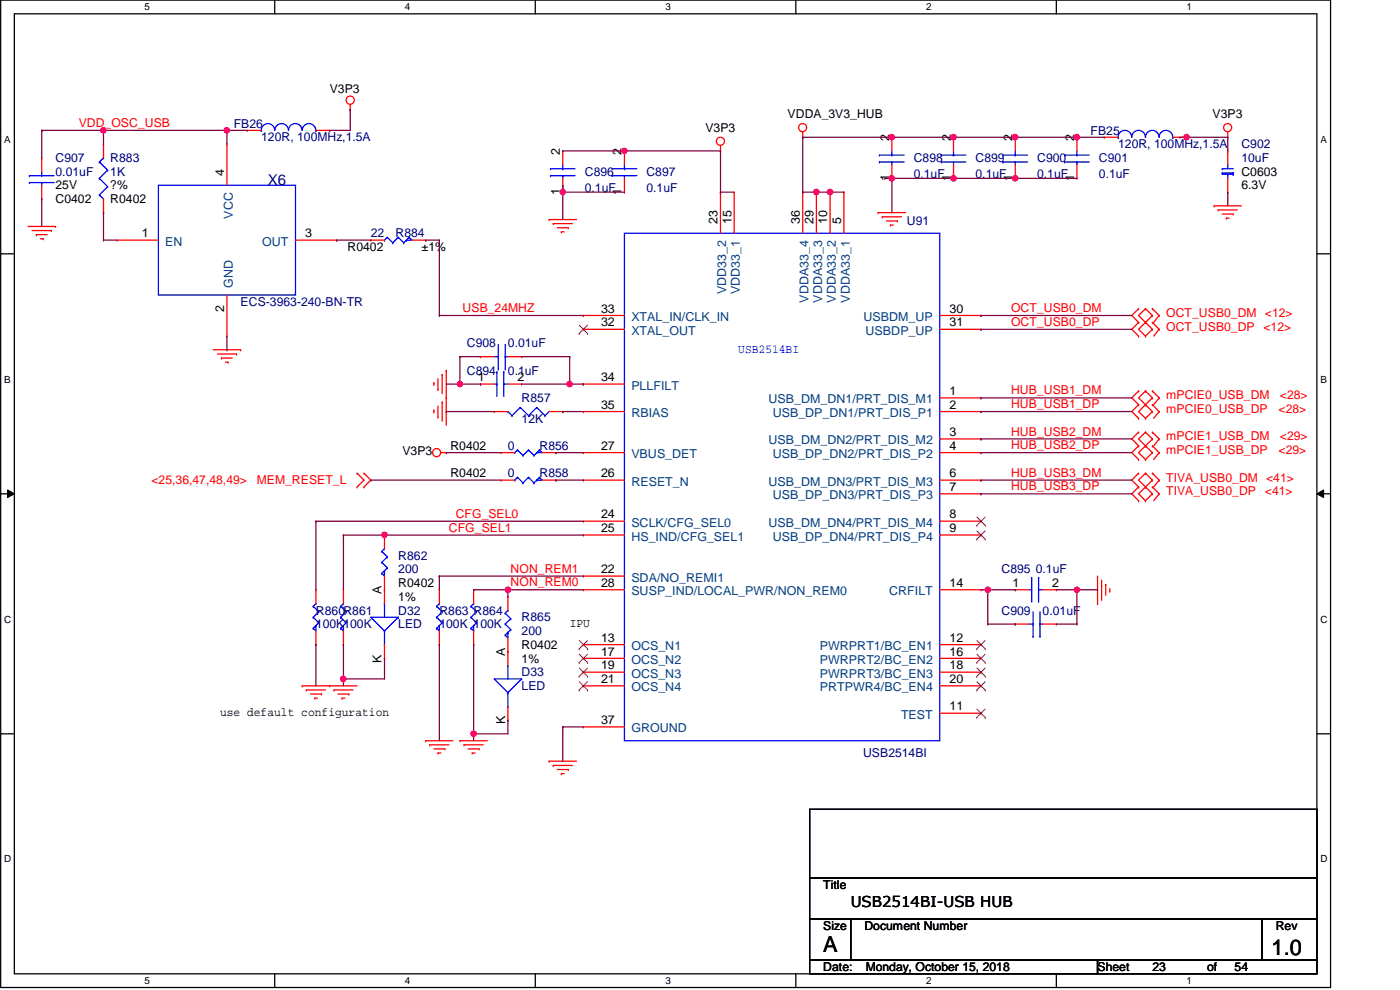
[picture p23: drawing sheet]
<svg xmlns="http://www.w3.org/2000/svg" width="420mm" height="297mm" viewBox="0 0 420 297" stroke-linecap="round" stroke-linejoin="round" font-family="sans-serif">
<defs><g id="words">
<g font-size="6.6">
<text x="247.1" y="285.7">A</text>
<text x="381.6" y="286.6">1.0</text>
</g>
<text font-size="4.5" fill="#000080" x="80.4" y="55.5">X6</text>
<text font-size="4.5" x="255.3" y="272">USB2514BI-USB HUB</text>
<g font-size="3.7">
<text x="99" y="28">V3P3</text>
<text x="236.4" y="35.4">VDDA_3V3_HUB</text>
<text x="363.9" y="35.4">V3P3</text>
<text x="211.7" y="39.5">V3P3</text>
<text x="168.1" y="46.5" transform="rotate(-90 168.1 46.5)">2</text>
<text x="186.6" y="46.5" transform="rotate(-90 186.6 46.5)">2</text>
<text x="266.8" y="42.4" transform="rotate(-90 266.8 42.4)">2</text>
<text x="285.3" y="42.4" transform="rotate(-90 285.3 42.4)">2</text>
<text x="303.9" y="42.4" transform="rotate(-90 303.9 42.4)">2</text>
<text x="322.4" y="42.4" transform="rotate(-90 322.4 42.4)">2</text>
<text x="67.3" y="52.7" transform="rotate(-90 67.3 52.7)">4</text>
<text x="372.6" y="52.7">C0603</text>
<text x="16.7" y="56.8">25V</text>
<text x="33.1" y="56.8">?%</text>
<text x="168.1" y="58.5" transform="rotate(-90 168.1 58.5)">1</text>
<text x="186.6" y="58.5" transform="rotate(-90 186.6 58.5)">1</text>
<text x="266.8" y="54.4" transform="rotate(-90 266.8 54.4)">1</text>
<text x="285.3" y="54.4" transform="rotate(-90 285.3 54.4)">1</text>
<text x="303.9" y="54.4" transform="rotate(-90 303.9 54.4)">1</text>
<text x="322.4" y="54.4" transform="rotate(-90 322.4 54.4)">1</text>
<text x="372.6" y="56.8">6.3V</text>
<text x="16.7" y="61">C0402</text>
<text x="33.1" y="61">R0402</text>
<text x="42.6" y="71.2">1</text>
<text x="91.6" y="71.2">3</text>
<text x="215.4" y="67.1" transform="rotate(-90 215.4 67.1)">23</text>
<text x="219.5" y="67.1" transform="rotate(-90 219.5 67.1)">15</text>
<text x="240.1" y="67.1" transform="rotate(-90 240.1 67.1)">36</text>
<text x="244.2" y="67.1" transform="rotate(-90 244.2 67.1)">29</text>
<text x="248.3" y="67.1" transform="rotate(-90 248.3 67.1)">10</text>
<text x="252.4" y="67.1" transform="rotate(-90 252.4 67.1)">5</text>
<text x="104.3" y="75.4">R0402</text>
<text x="126.5" y="75.4">±1%</text>
<text x="67.3" y="93.5" transform="rotate(-90 67.3 93.5)">2</text>
<text x="180.4" y="93.8">33</text>
<text x="284.9" y="93.8">30</text>
<text x="180.4" y="98">32</text>
<text x="284.9" y="98">31</text>
<text x="143.4" y="114.4">1</text>
<text x="155.3" y="114.4">2</text>
<text x="180.4" y="114.4">34</text>
<text x="284.9" y="118.5">1</text>
<text x="180.4" y="122.6">35</text>
<text x="284.9" y="122.6">2</text>
<text x="284.9" y="130.9">3</text>
<text x="120.8" y="136.7">V3P3</text>
<text x="135.2" y="135">R0402</text>
<text x="180.4" y="135">27</text>
<text x="284.9" y="135">4</text>
<text x="135.2" y="143.3">R0402</text>
<text x="180.4" y="143.2">26</text>
<text x="284.9" y="143.2">6</text>
<text x="284.9" y="147.3">7</text>
<text x="180.4" y="155.5">24</text>
<text x="284.9" y="155.5">8</text>
<text x="180.4" y="159.7">25</text>
<text x="284.9" y="159.7">9</text>
<text x="180.4" y="172">22</text>
<text x="114.5" y="178.2" transform="rotate(-90 114.5 178.2)">A</text>
<text x="119.5" y="176.1">R0402</text>
<text x="180.4" y="176.1">28</text>
<text x="284.9" y="176.1">14</text>
<text x="303.9" y="176.1">1</text>
<text x="315.8" y="176.1">2</text>
<text x="119.5" y="180.3">1%</text>
<text x="171" y="188.2">IPU</text>
<text x="151.6" y="196.7" transform="rotate(-90 151.6 196.7)">A</text>
<text x="156.5" y="194.7">R0402</text>
<text x="180.4" y="192.6">13</text>
<text x="180.4" y="196.7">17</text>
<text x="284.9" y="192.6">12</text>
<text x="284.9" y="196.7">16</text>
<text x="114.5" y="198.8" transform="rotate(-90 114.5 198.8)">K</text>
<text x="156.5" y="198.8">1%</text>
<text x="180.4" y="200.8">19</text>
<text x="284.9" y="200.8">18</text>
<text x="180.4" y="204.9">21</text>
<text x="284.9" y="204.9">20</text>
<text x="66" y="215">use default configuration</text>
<text x="284.9" y="213.1">11</text>
<text x="151.6" y="217.3" transform="rotate(-90 151.6 217.3)">K</text>
<text x="180.4" y="217.3">37</text>
<text x="247.1" y="266.7">Title</text>
<text x="247.1" y="279">Size</text>
<text x="259.4" y="279">Document Number</text>
<text x="382.9" y="279">Rev</text>
<text x="247.1" y="291.4">Date:</text>
<text x="259.8" y="291.4">Monday, October 15, 2018</text>
<text x="329.4" y="291.4">Sheet</text>
<text x="345.9" y="291.4">23</text>
<text x="362.3" y="291.4">of</text>
<text x="370.5" y="291.4">54</text>
</g>
<g font-size="3.7" fill="#f00">
<text x="23.6" y="38.1">VDD_OSC_USB</text>
<text x="138.8" y="93.6">USB_24MHZ</text>
<text x="303.4" y="93.6">OCT_USB0_DM</text>
<text x="350" y="95.1">OCT_USB0_DM &lt;12&gt;</text>
<text x="303.4" y="97.8">OCT_USB0_DP</text>
<text x="350" y="99.2">OCT_USB0_DP</text>
<text x="379.2" y="99.2">&lt;12&gt;</text>
<text x="303.4" y="118.4">HUB_USB1_DM</text>
<text x="350" y="119.8">mPCIE0_USB_DM</text>
<text x="384.1" y="119.8">&lt;28&gt;</text>
<text x="303.4" y="122.5">HUB_USB1_DP</text>
<text x="350" y="123.9">mPCIE0_USB_DP</text>
<text x="383.7" y="123.9">&lt;28&gt;</text>
<text x="303.4" y="130.7">HUB_USB2_DM</text>
<text x="303.4" y="134.8">HUB_USB2_DP</text>
<text x="350" y="136.2">mPCIE1_USB_DP</text>
<text x="350" y="132.1">mPCIE1_USB_DM</text>
<text x="383.7" y="136.2">&lt;29&gt;</text>
<text x="384.1" y="132.1">&lt;29&gt;</text>
<text x="303.4" y="143">HUB_USB3_DM</text>
<text x="45.5" y="145.3">&lt;25,36,47,48,49&gt;</text>
<text x="77.1" y="145.3">MEM_RESET_L</text>
<text x="303.4" y="147.2">HUB_USB3_DP</text>
<text x="350" y="148.6">TIVA_USB0_DP</text>
<text x="350" y="144.5">TIVA_USB0_DM &lt;41&gt;</text>
<text x="379.6" y="148.6">&lt;41&gt;</text>
<text x="136.8" y="155.4">CFG_SEL0</text>
<text x="134.7" y="159.5">CFG_SEL1</text>
<text x="153.2" y="171.8">NON_REM1</text>
<text x="153.2" y="175.9">NON_REM0</text>
</g>
<g font-size="3.7" fill="#000080">
<text x="70.1" y="38.3">FB26</text>
<text x="327.3" y="40.4">FB25</text>
<text x="78.4" y="42.4">120R, 100MHz,1.5A</text>
<text x="335.6" y="44.5">120R, 100MHz,1.5A</text>
<text x="372.6" y="44.5">C902</text>
<text x="16.7" y="48.6">C907</text>
<text x="16.7" y="52.7">0.01uF</text>
<text x="33.1" y="48.6">R883</text>
<text x="33.1" y="52.7">1K</text>
<text x="175.5" y="52.7">C896</text>
<text x="194" y="52.7">C897</text>
<text x="274.2" y="48.6">C898</text>
<text x="274.2" y="53.6">0.1uF</text>
<text x="292.8" y="48.6">C899</text>
<text x="292.8" y="53.6">0.1uF</text>
<text x="311.3" y="48.6">C900</text>
<text x="311.3" y="53.6">0.1uF</text>
<text x="329.8" y="48.6">C901</text>
<text x="329.8" y="53.6">0.1uF</text>
<text x="372.6" y="48.6">10uF</text>
<text x="175.5" y="57.7">0.1uF</text>
<text x="194" y="57.7">0.1uF</text>
<text x="111.3" y="71.2">22</text>
<text x="118.7" y="71.2">R884</text>
<text x="272.2" y="67.5">U91</text>
<text x="72.2" y="91.8">ECS-3963-240-BN-TR</text>
<text x="140.1" y="104.1">C908</text>
<text x="152.4" y="104.1">0.01uF</text>
<text x="140.1" y="112.4">C894</text>
<text x="152.4" y="112.4">0.1uF</text>
<text x="156.5" y="120.6">R857</text>
<text x="156.5" y="126.8">12K</text>
<text x="152.4" y="135">0</text>
<text x="161.9" y="135">R856</text>
<text x="152.4" y="143.3">0</text>
<text x="161.9" y="143.3">R858</text>
<text x="119.5" y="167.9">R862</text>
<text x="119.5" y="172">200</text>
<text x="300.6" y="172">C895 0.1uF</text>
<text x="94.8" y="184.4">R860R861</text>
<text x="119.5" y="184.4">D32</text>
<text x="131.9" y="184.4">R863 R864</text>
<text x="300.6" y="184.4">C909</text>
<text x="312.9" y="184.4">0.01uF</text>
<text x="94.8" y="188.5">100K100K</text>
<text x="119.5" y="188.5">LED</text>
<text x="131.9" y="188.5">100K 100K</text>
<text x="156.5" y="186.4">R865</text>
<text x="156.5" y="190.5">200</text>
<text x="156.5" y="202.9">D33</text>
<text x="156.5" y="207">LED</text>
<text x="259" y="227.2">USB2514BI</text>
</g>
<g font-size="3.7" fill="#004080">
<text x="69.8" y="65.6" transform="rotate(-90 69.8 65.6)">VCC</text>
<text x="49.6" y="73.7">EN</text>
<text x="78.7" y="73.7">OUT</text>
<text x="69.8" y="86.4" transform="rotate(-90 69.8 86.4)">GND</text>
<text x="218" y="88.3" transform="rotate(-90 218 88.3)">VDD33_2</text>
<text x="222.1" y="88.3" transform="rotate(-90 222.1 88.3)">VDD33_1</text>
<text x="242.6" y="90.8" transform="rotate(-90 242.6 90.8)">VDDA33_4</text>
<text x="246.7" y="90.8" transform="rotate(-90 246.7 90.8)">VDDA33_3</text>
<text x="250.9" y="90.8" transform="rotate(-90 250.9 90.8)">VDDA33_2</text>
<text x="255" y="90.8" transform="rotate(-90 255 90.8)">VDDA33_1</text>
<text x="189.5" y="100.5">XTAL_OUT</text>
<text x="189.5" y="96.3">XTAL_IN/CLK_IN</text>
<text x="259.2" y="96.3">USBDM_UP</text>
<text x="259.8" y="100.5">USBDP_UP</text>
<text x="189.5" y="116.9">PLLFILT</text>
<text x="189.5" y="125.1">RBIAS</text>
<text x="230.6" y="121">USB_DM_DN1/PRT_DIS_M1</text>
<text x="231.9" y="125.1">USB_DP_DN1/PRT_DIS_P1</text>
<text x="189.5" y="137.5">VBUS_DET</text>
<text x="230.6" y="133.3">USB_DM_DN2/PRT_DIS_M2</text>
<text x="231.9" y="137.5">USB_DP_DN2/PRT_DIS_P2</text>
<text x="189.5" y="145.7">RESET_N</text>
<text x="230.6" y="145.7">USB_DM_DN3/PRT_DIS_M3</text>
<text x="231.9" y="149.8">USB_DP_DN3/PRT_DIS_P3</text>
<text x="189.5" y="158">SCLK/CFG_SEL0</text>
<text x="230.6" y="158">USB_DM_DN4/PRT_DIS_M4</text>
<text x="189.5" y="162.2">HS_IND/CFG_SEL1</text>
<text x="231.9" y="162.2">USB_DP_DN4/PRT_DIS_P4</text>
<text x="189.5" y="174.5">SDA/NO_REMI1</text>
<text x="189.5" y="178.6">SUSP_IND/LOCAL_PWR/NON_REM0</text>
<text x="266.9" y="178.6">CRFILT</text>
<text x="189.5" y="195.1">OCS_N1</text>
<text x="246.1" y="195.1">PWRPRT1/BC_EN1</text>
<text x="189.5" y="199.2">OCS_N2</text>
<text x="189.5" y="203.3">OCS_N3</text>
<text x="246.1" y="199.2">PWRPRT2/BC_EN2</text>
<text x="246.1" y="203.3">PWRPRT3/BC_EN3</text>
<text x="189.5" y="207.4">OCS_N4</text>
<text x="246.1" y="207.4">PRTPWR4/BC_EN4</text>
<text x="270.4" y="215.6">TEST</text>
<text x="189.5" y="219.8">GROUND</text>
</g>
<text font-size="3.7" fill="#00f" x="221.6" y="105.9">USB2514BI</text>
<g font-size="3">
<text x="43.4" y="3.1">5</text>
<text x="121.5" y="3.1">4</text>
<text x="199.7" y="3.1">3</text>
<text x="277.9" y="3.1">2</text>
<text x="356.1" y="3.1">1</text>
<text x="1.3" y="42.8">A</text>
<text x="396.3" y="42.8">A</text>
<text x="1.3" y="114.8">B</text>
<text x="396.3" y="114.8">B</text>
<text x="1.3" y="186.8">C</text>
<text x="396.3" y="186.8">C</text>
<text x="1.3" y="258.8">D</text>
<text x="396.3" y="258.8">D</text>
<text x="43.4" y="295.2">5</text>
<text x="121.5" y="295.2">4</text>
<text x="199.7" y="295.2">3</text>
<text x="277.9" y="295.2">2</text>
<text x="356.1" y="295.2">1</text>
</g>
</g></defs>
<path d="M.2 0h399.1v296.3h-399.1zM4.3 4.1h390.9v288.1h-390.9z" fill="none" stroke="#000" stroke-width=".38"/>
<g fill="#fff">
<path d="M43.4 .5h1.6v3.2h-1.6z"/>
<path d="M43.4 292.6h1.6v3.3h-1.6z"/>
</g>
<path d="M82.5 0v4.1M82.5 292.2v4.1" fill="none" stroke="#000" stroke-width=".38"/>
<g fill="#fff">
<path d="M121.5 .5h1.6v3.2h-1.6z"/>
<path d="M121.5 292.6h1.6v3.3h-1.6z"/>
</g>
<path d="M160.6 0v4.1M160.6 292.2v4.1" fill="none" stroke="#000" stroke-width=".38"/>
<g fill="#fff">
<path d="M199.7 .5h1.6v3.2h-1.6z"/>
<path d="M199.7 292.6h1.6v3.3h-1.6z"/>
</g>
<path d="M238.8 0v4.1M238.8 292.2v4.1" fill="none" stroke="#000" stroke-width=".38"/>
<g fill="#fff">
<path d="M277.9 .5h1.6v3.2h-1.6z"/>
<path d="M277.9 292.6h1.6v3.3h-1.6z"/>
</g>
<path d="M317 0v4.1M317 292.2v4.1" fill="none" stroke="#000" stroke-width=".38"/>
<g fill="#fff">
<path d="M356.1 .5h1.6v3.2h-1.6z"/>
<path d="M356.1 292.6h1.6v3.3h-1.6z"/>
<path d="M1.2 40.1h2v3.3h-2z"/>
<path d="M396.2 40.1h2v3.3h-2z"/>
<path d="M1.3 112.1h1.9v3.3h-1.9z"/>
<path d="M396.3 112.1h1.9v3.3h-1.9z"/>
</g>
<path d="M.2 76.2h4.1M395.2 76.2h4.1" fill="none" stroke="#000" stroke-width=".38"/>
<g fill="#fff">
<path d="M1.3 184.1h2.1v3.3h-2.1z"/>
<path d="M396.3 184.1h2.1v3.3h-2.1z"/>
</g>
<path d="M.2 148.2h4.1M395.2 148.2h4.1" fill="none" stroke="#000" stroke-width=".38"/>
<path d="M2.3 147l2 1.2-2 1.1zM395.2 148.2l2-1.2v2.3z" fill="#000"/>
<path d="M2.3 147l2 1.2-2 1.1zM395.2 148.2l2-1.2v2.3z" fill="none" stroke="#000" stroke-width=".3"/>
<g fill="#fff">
<path d="M1.3 256.2h2.1v3.2h-2.1z"/>
<path d="M396.3 256.2h2.1v3.2h-2.1z"/>
</g>
<path d="M.2 220.2h4.1M395.2 220.2h4.1" fill="none" stroke="#000" stroke-width=".38"/>
<path d="M132.3 135.8h1.6" fill="none" stroke="#f00" stroke-width=".38"/>
<circle cx="133.9" cy="135.8" r=".19" fill="#f00"/>
<g fill="none" stroke="#f00" stroke-width=".38">
<path d="M133.9 119.4v8.2"/>
<circle cx="131" cy="135.8" r="1.22"/>
</g>
<circle cx="133.9" cy="119.4" r=".19" fill="#f00"/>
<path d="M132.7 120.6v5.8" fill="none" stroke="#f00" stroke-width=".38"/>
<circle cx="132.7" cy="120.6" r=".19" fill="#f00"/>
<path d="M131.4 121.8v3.3" fill="none" stroke="#f00" stroke-width=".38"/>
<circle cx="131.4" cy="125.1" r=".19" fill="#f00"/>
<path d="M130.2 123.1v.8" fill="none" stroke="#f00" stroke-width=".38"/>
<circle cx="130.2" cy="123.1" r=".19" fill="#f00"/>
<path d="M164.8 228.4h8.2" fill="none" stroke="#f00" stroke-width=".38"/>
<circle cx="164.8" cy="228.4" r=".19" fill="#f00"/>
<path d="M166 229.7h5.8" fill="none" stroke="#f00" stroke-width=".38"/>
<circle cx="166" cy="229.7" r=".19" fill="#f00"/>
<path d="M167.2 230.9h3.3" fill="none" stroke="#f00" stroke-width=".38"/>
<circle cx="170.5" cy="230.9" r=".19" fill="#f00"/>
<path d="M168.5 232.1h.8" fill="none" stroke="#f00" stroke-width=".38"/>
<circle cx="168.5" cy="232.1" r=".19" fill="#f00"/>
<path d="M133.9 111.1v8.3" fill="none" stroke="#f00" stroke-width=".38"/>
<circle cx="133.9" cy="111.1" r=".19" fill="#f00"/>
<path d="M132.7 112.4v5.7" fill="none" stroke="#f00" stroke-width=".38"/>
<circle cx="132.7" cy="112.4" r=".19" fill="#f00"/>
<path d="M131.4 113.6v3.3" fill="none" stroke="#f00" stroke-width=".38"/>
<circle cx="131.4" cy="116.9" r=".19" fill="#f00"/>
<path d="M130.2 114.9v.8" fill="none" stroke="#f00" stroke-width=".38"/>
<circle cx="130.2" cy="114.9" r=".19" fill="#f00"/>
<path d="M329.4 172.8v8.3" fill="none" stroke="#f00" stroke-width=".38"/>
<circle cx="329.4" cy="181.1" r=".19" fill="#f00"/>
<path d="M330.6 174.1v5.7" fill="none" stroke="#f00" stroke-width=".38"/>
<circle cx="330.6" cy="179.8" r=".19" fill="#f00"/>
<path d="M331.8 175.3v3.3" fill="none" stroke="#f00" stroke-width=".38"/>
<circle cx="331.8" cy="175.3" r=".19" fill="#f00"/>
<path d="M333.1 176.6v.8" fill="none" stroke="#f00" stroke-width=".38"/>
<circle cx="333.1" cy="177.4" r=".19" fill="#f00"/>
<path d="M90.7 205.8h8.3" fill="none" stroke="#f00" stroke-width=".38"/>
<circle cx="90.7" cy="205.8" r=".19" fill="#f00"/>
<path d="M91.9 207h5.8" fill="none" stroke="#f00" stroke-width=".38"/>
<circle cx="91.9" cy="207" r=".19" fill="#f00"/>
<path d="M93.2 208.2h3.3" fill="none" stroke="#f00" stroke-width=".38"/>
<circle cx="96.5" cy="208.2" r=".19" fill="#f00"/>
<path d="M94.4 209.5h.8" fill="none" stroke="#f00" stroke-width=".38"/>
<circle cx="94.4" cy="209.5" r=".19" fill="#f00"/>
<path d="M99 205.8h8.2" fill="none" stroke="#f00" stroke-width=".38"/>
<circle cx="99" cy="205.8" r=".19" fill="#f00"/>
<path d="M100.2 207h5.7" fill="none" stroke="#f00" stroke-width=".38"/>
<circle cx="100.2" cy="207" r=".19" fill="#f00"/>
<path d="M101.4 208.2h3.3" fill="none" stroke="#f00" stroke-width=".38"/>
<circle cx="104.7" cy="208.2" r=".19" fill="#f00"/>
<path d="M102.6 209.5h.9" fill="none" stroke="#f00" stroke-width=".38"/>
<circle cx="102.6" cy="209.5" r=".19" fill="#f00"/>
<path d="M127.8 222.2h8.2" fill="none" stroke="#f00" stroke-width=".38"/>
<circle cx="127.8" cy="222.2" r=".19" fill="#f00"/>
<path d="M129 223.5h5.7" fill="none" stroke="#f00" stroke-width=".38"/>
<circle cx="129" cy="223.5" r=".19" fill="#f00"/>
<path d="M130.2 224.7h3.3" fill="none" stroke="#f00" stroke-width=".38"/>
<circle cx="133.5" cy="224.7" r=".19" fill="#f00"/>
<path d="M131.4 225.9h.9" fill="none" stroke="#f00" stroke-width=".38"/>
<circle cx="131.4" cy="225.9" r=".19" fill="#f00"/>
<path d="M138 222.2h8.3" fill="none" stroke="#f00" stroke-width=".38"/>
<circle cx="138" cy="222.2" r=".19" fill="#f00"/>
<path d="M139.3 223.5h5.7" fill="none" stroke="#f00" stroke-width=".38"/>
<circle cx="139.3" cy="223.5" r=".19" fill="#f00"/>
<path d="M140.5 224.7h3.3" fill="none" stroke="#f00" stroke-width=".38"/>
<circle cx="143.8" cy="224.7" r=".19" fill="#f00"/>
<path d="M141.7 225.9h.9" fill="none" stroke="#f00" stroke-width=".38"/>
<circle cx="141.7" cy="225.9" r=".19" fill="#f00"/>
<path d="M216.2 43.6v1.7" fill="none" stroke="#f00" stroke-width=".38"/>
<circle cx="216.2" cy="45.3" r=".19" fill="#f00"/>
<g fill="none" stroke="#f00" stroke-width=".38">
<path d="M164.8 65.9h8.2"/>
<circle cx="216.2" cy="42.4" r="1.21"/>
</g>
<circle cx="164.8" cy="65.9" r=".19" fill="#f00"/>
<path d="M166 67.1h5.8" fill="none" stroke="#f00" stroke-width=".38"/>
<circle cx="166" cy="67.1" r=".19" fill="#f00"/>
<path d="M167.2 68.3h3.3" fill="none" stroke="#f00" stroke-width=".38"/>
<circle cx="170.5" cy="68.3" r=".19" fill="#f00"/>
<path d="M168.5 69.6h.8" fill="none" stroke="#f00" stroke-width=".38"/>
<circle cx="168.5" cy="69.6" r=".19" fill="#f00"/>
<path d="M263.6 63.8h8.2" fill="none" stroke="#f00" stroke-width=".38"/>
<circle cx="263.6" cy="63.8" r=".19" fill="#f00"/>
<path d="M264.8 65.1h5.7" fill="none" stroke="#f00" stroke-width=".38"/>
<circle cx="264.8" cy="65.1" r=".19" fill="#f00"/>
<path d="M266 66.3h3.3" fill="none" stroke="#f00" stroke-width=".38"/>
<circle cx="269.3" cy="66.3" r=".19" fill="#f00"/>
<path d="M267.2 67.5h.9" fill="none" stroke="#f00" stroke-width=".38"/>
<circle cx="267.2" cy="67.5" r=".19" fill="#f00"/>
<path d="M240.9 39.5v1.7" fill="none" stroke="#f00" stroke-width=".38"/>
<circle cx="240.9" cy="41.2" r=".19" fill="#f00"/>
<g fill="none" stroke="#f00" stroke-width=".38">
<path d="M368.5 39.5v1.7"/>
<circle cx="240.9" cy="38.3" r="1.21"/>
</g>
<circle cx="368.5" cy="41.2" r=".19" fill="#f00"/>
<g fill="none" stroke="#f00" stroke-width=".38">
<path d="M364.4 61.8h8.2"/>
<circle cx="368.4" cy="38.3" r="1.21"/>
</g>
<circle cx="364.4" cy="61.8" r=".19" fill="#f00"/>
<path d="M365.6 63h5.7" fill="none" stroke="#f00" stroke-width=".38"/>
<circle cx="365.6" cy="63" r=".19" fill="#f00"/>
<path d="M366.8 64.2h3.3" fill="none" stroke="#f00" stroke-width=".38"/>
<circle cx="370.1" cy="64.2" r=".19" fill="#f00"/>
<path d="M368 65.4h.9" fill="none" stroke="#f00" stroke-width=".38"/>
<circle cx="368" cy="65.4" r=".19" fill="#f00"/>
<path d="M64 104.9h8.2" fill="none" stroke="#f00" stroke-width=".38"/>
<circle cx="72.2" cy="104.9" r=".19" fill="#f00"/>
<path d="M65.2 106.2h5.8" fill="none" stroke="#f00" stroke-width=".38"/>
<circle cx="71" cy="106.2" r=".19" fill="#f00"/>
<path d="M66.5 107.4h3.2" fill="none" stroke="#f00" stroke-width=".38"/>
<circle cx="66.5" cy="107.4" r=".19" fill="#f00"/>
<path d="M67.7 108.7h.8" fill="none" stroke="#f00" stroke-width=".38"/>
<circle cx="68.5" cy="108.7" r=".19" fill="#f00"/>
<path d="M8.4 67.9h8.3" fill="none" stroke="#f00" stroke-width=".38"/>
<circle cx="16.7" cy="67.9" r=".19" fill="#f00"/>
<path d="M9.6 69.2h5.8" fill="none" stroke="#f00" stroke-width=".38"/>
<circle cx="15.4" cy="69.2" r=".19" fill="#f00"/>
<path d="M10.9 70.4h3.3" fill="none" stroke="#f00" stroke-width=".38"/>
<circle cx="10.9" cy="70.4" r=".19" fill="#f00"/>
<path d="M12.1 71.6h.8" fill="none" stroke="#f00" stroke-width=".38"/>
<circle cx="12.9" cy="71.6" r=".19" fill="#f00"/>
<path d="M105.1 31.3v1.6" fill="none" stroke="#f00" stroke-width=".38"/>
<circle cx="105.1" cy="32.9" r=".19" fill="#f00"/>
<g fill="none" stroke="#f00" stroke-width=".38">
<path d="M339.7 98.8l2 2"/>
<circle cx="105.1" cy="30.1" r="1.23"/>
</g>
<circle cx="341.7" cy="100.8" r=".19" fill="#f00"/>
<path d="M341.7 96.7l-2 2.1" fill="none" stroke="#f00" stroke-width=".38"/>
<circle cx="341.7" cy="96.7" r=".19" fill="#f00"/>
<path d="M343.8 96.7l-2.1 2.1" fill="none" stroke="#f00" stroke-width=".38"/>
<circle cx="343.8" cy="96.7" r=".19" fill="#f00"/>
<path d="M341.7 98.8l2.1 2" fill="none" stroke="#f00" stroke-width=".38"/>
<circle cx="343.8" cy="100.8" r=".19" fill="#f00"/>
<path d="M345.9 98.8l-2.1 2" fill="none" stroke="#f00" stroke-width=".38"/>
<circle cx="345.9" cy="98.8" r=".19" fill="#f00"/>
<path d="M343.8 96.7l2.1 2.1" fill="none" stroke="#f00" stroke-width=".38"/>
<circle cx="343.8" cy="96.7" r=".19" fill="#f00"/>
<path d="M347.9 98.8l-1.7 2" fill="none" stroke="#f00" stroke-width=".38"/>
<circle cx="347.9" cy="98.8" r=".19" fill="#f00"/>
<path d="M345.9 96.7l2 2.1" fill="none" stroke="#f00" stroke-width=".38"/>
<circle cx="345.9" cy="96.7" r=".19" fill="#f00"/>
<path d="M339.7 94.7l2 2" fill="none" stroke="#f00" stroke-width=".38"/>
<circle cx="341.7" cy="96.7" r=".19" fill="#f00"/>
<path d="M341.7 92.6l-2 2.1" fill="none" stroke="#f00" stroke-width=".38"/>
<circle cx="341.7" cy="92.6" r=".19" fill="#f00"/>
<path d="M343.8 92.6l-2.1 2.1" fill="none" stroke="#f00" stroke-width=".38"/>
<circle cx="343.8" cy="92.6" r=".19" fill="#f00"/>
<path d="M341.7 94.7l2.1 2" fill="none" stroke="#f00" stroke-width=".38"/>
<circle cx="343.8" cy="96.7" r=".19" fill="#f00"/>
<path d="M345.9 94.7l-2.1 2" fill="none" stroke="#f00" stroke-width=".38"/>
<circle cx="345.9" cy="94.7" r=".19" fill="#f00"/>
<path d="M343.8 92.6l2.1 2.1" fill="none" stroke="#f00" stroke-width=".38"/>
<circle cx="343.8" cy="92.6" r=".19" fill="#f00"/>
<path d="M347.9 94.7l-1.7 2" fill="none" stroke="#f00" stroke-width=".38"/>
<circle cx="347.9" cy="94.7" r=".19" fill="#f00"/>
<path d="M345.9 92.6l2 2.1" fill="none" stroke="#f00" stroke-width=".38"/>
<circle cx="345.9" cy="92.6" r=".19" fill="#f00"/>
<path d="M111.3 144.1l-2 2" fill="none" stroke="#f00" stroke-width=".38"/>
<circle cx="109.3" cy="146.1" r=".19" fill="#f00"/>
<path d="M109.3 142l2 2.1" fill="none" stroke="#f00" stroke-width=".38"/>
<circle cx="109.3" cy="142" r=".19" fill="#f00"/>
<path d="M107.2 142l2.1 2.1" fill="none" stroke="#f00" stroke-width=".38"/>
<circle cx="107.2" cy="142" r=".19" fill="#f00"/>
<path d="M109.3 144.1l-2.1 2" fill="none" stroke="#f00" stroke-width=".38"/>
<circle cx="107.2" cy="146.1" r=".19" fill="#f00"/>
<path d="M339.7 148.2l2 2" fill="none" stroke="#f00" stroke-width=".38"/>
<circle cx="341.7" cy="150.2" r=".19" fill="#f00"/>
<path d="M341.7 146.1l-2 2.1" fill="none" stroke="#f00" stroke-width=".38"/>
<circle cx="341.7" cy="146.1" r=".19" fill="#f00"/>
<path d="M343.8 146.1l-2.1 2.1" fill="none" stroke="#f00" stroke-width=".38"/>
<circle cx="343.8" cy="146.1" r=".19" fill="#f00"/>
<path d="M341.7 148.2l2.1 2" fill="none" stroke="#f00" stroke-width=".38"/>
<circle cx="343.8" cy="150.2" r=".19" fill="#f00"/>
<path d="M345.9 148.2l-2.1 2" fill="none" stroke="#f00" stroke-width=".38"/>
<circle cx="345.9" cy="148.2" r=".19" fill="#f00"/>
<path d="M343.8 146.1l2.1 2.1" fill="none" stroke="#f00" stroke-width=".38"/>
<circle cx="343.8" cy="146.1" r=".19" fill="#f00"/>
<path d="M347.9 148.2l-1.7 2" fill="none" stroke="#f00" stroke-width=".38"/>
<circle cx="347.9" cy="148.2" r=".19" fill="#f00"/>
<path d="M345.9 146.1l2 2.1" fill="none" stroke="#f00" stroke-width=".38"/>
<circle cx="345.9" cy="146.1" r=".19" fill="#f00"/>
<path d="M339.7 144.1l2 2" fill="none" stroke="#f00" stroke-width=".38"/>
<circle cx="341.7" cy="146.1" r=".19" fill="#f00"/>
<path d="M341.7 142l-2 2.1" fill="none" stroke="#f00" stroke-width=".38"/>
<circle cx="341.7" cy="142" r=".19" fill="#f00"/>
<path d="M343.8 142l-2.1 2.1" fill="none" stroke="#f00" stroke-width=".38"/>
<circle cx="343.8" cy="142" r=".19" fill="#f00"/>
<path d="M341.7 144.1l2.1 2" fill="none" stroke="#f00" stroke-width=".38"/>
<circle cx="343.8" cy="146.1" r=".19" fill="#f00"/>
<path d="M345.9 144.1l-2.1 2" fill="none" stroke="#f00" stroke-width=".38"/>
<circle cx="345.9" cy="144.1" r=".19" fill="#f00"/>
<path d="M343.8 142l2.1 2.1" fill="none" stroke="#f00" stroke-width=".38"/>
<circle cx="343.8" cy="142" r=".19" fill="#f00"/>
<path d="M347.9 144.1l-1.7 2" fill="none" stroke="#f00" stroke-width=".38"/>
<circle cx="347.9" cy="144.1" r=".19" fill="#f00"/>
<path d="M345.9 142l2 2.1" fill="none" stroke="#f00" stroke-width=".38"/>
<circle cx="345.9" cy="142" r=".19" fill="#f00"/>
<path d="M339.7 123.5l2 2" fill="none" stroke="#f00" stroke-width=".38"/>
<circle cx="341.7" cy="125.5" r=".19" fill="#f00"/>
<path d="M341.7 121.4l-2 2.1" fill="none" stroke="#f00" stroke-width=".38"/>
<circle cx="341.7" cy="121.4" r=".19" fill="#f00"/>
<path d="M343.8 121.4l-2.1 2.1" fill="none" stroke="#f00" stroke-width=".38"/>
<circle cx="343.8" cy="121.4" r=".19" fill="#f00"/>
<path d="M341.7 123.5l2.1 2" fill="none" stroke="#f00" stroke-width=".38"/>
<circle cx="343.8" cy="125.5" r=".19" fill="#f00"/>
<path d="M345.9 123.5l-2.1 2" fill="none" stroke="#f00" stroke-width=".38"/>
<circle cx="345.9" cy="123.5" r=".19" fill="#f00"/>
<path d="M343.8 121.4l2.1 2.1" fill="none" stroke="#f00" stroke-width=".38"/>
<circle cx="343.8" cy="121.4" r=".19" fill="#f00"/>
<path d="M347.9 123.5l-1.7 2" fill="none" stroke="#f00" stroke-width=".38"/>
<circle cx="347.9" cy="123.5" r=".19" fill="#f00"/>
<path d="M345.9 121.4l2 2.1" fill="none" stroke="#f00" stroke-width=".38"/>
<circle cx="345.9" cy="121.4" r=".19" fill="#f00"/>
<path d="M339.7 119.4l2 2" fill="none" stroke="#f00" stroke-width=".38"/>
<circle cx="341.7" cy="121.4" r=".19" fill="#f00"/>
<path d="M341.7 117.3l-2 2.1" fill="none" stroke="#f00" stroke-width=".38"/>
<circle cx="341.7" cy="117.3" r=".19" fill="#f00"/>
<path d="M343.8 117.3l-2.1 2.1" fill="none" stroke="#f00" stroke-width=".38"/>
<circle cx="343.8" cy="117.3" r=".19" fill="#f00"/>
<path d="M341.7 119.4l2.1 2" fill="none" stroke="#f00" stroke-width=".38"/>
<circle cx="343.8" cy="121.4" r=".19" fill="#f00"/>
<path d="M345.9 119.4l-2.1 2" fill="none" stroke="#f00" stroke-width=".38"/>
<circle cx="345.9" cy="119.4" r=".19" fill="#f00"/>
<path d="M343.8 117.3l2.1 2.1" fill="none" stroke="#f00" stroke-width=".38"/>
<circle cx="343.8" cy="117.3" r=".19" fill="#f00"/>
<path d="M347.9 119.4l-1.7 2" fill="none" stroke="#f00" stroke-width=".38"/>
<circle cx="347.9" cy="119.4" r=".19" fill="#f00"/>
<path d="M345.9 117.3l2 2.1" fill="none" stroke="#f00" stroke-width=".38"/>
<circle cx="345.9" cy="117.3" r=".19" fill="#f00"/>
<path d="M339.7 135.8l2 2.1" fill="none" stroke="#f00" stroke-width=".38"/>
<circle cx="341.7" cy="137.9" r=".19" fill="#f00"/>
<path d="M341.7 133.8l-2 2" fill="none" stroke="#f00" stroke-width=".38"/>
<circle cx="341.7" cy="133.8" r=".19" fill="#f00"/>
<path d="M343.8 133.8l-2.1 2" fill="none" stroke="#f00" stroke-width=".38"/>
<circle cx="343.8" cy="133.8" r=".19" fill="#f00"/>
<path d="M341.7 135.8l2.1 2.1" fill="none" stroke="#f00" stroke-width=".38"/>
<circle cx="343.8" cy="137.9" r=".19" fill="#f00"/>
<path d="M345.9 135.8l-2.1 2.1" fill="none" stroke="#f00" stroke-width=".38"/>
<circle cx="345.9" cy="135.8" r=".19" fill="#f00"/>
<path d="M343.8 133.8l2.1 2" fill="none" stroke="#f00" stroke-width=".38"/>
<circle cx="343.8" cy="133.8" r=".19" fill="#f00"/>
<path d="M347.9 135.8l-1.7 2.1" fill="none" stroke="#f00" stroke-width=".38"/>
<circle cx="347.9" cy="135.8" r=".19" fill="#f00"/>
<path d="M345.9 133.8l2 2" fill="none" stroke="#f00" stroke-width=".38"/>
<circle cx="345.9" cy="133.8" r=".19" fill="#f00"/>
<path d="M339.7 131.7l2 2.1" fill="none" stroke="#f00" stroke-width=".38"/>
<circle cx="341.7" cy="133.8" r=".19" fill="#f00"/>
<path d="M341.7 129.7l-2 2" fill="none" stroke="#f00" stroke-width=".38"/>
<circle cx="341.7" cy="129.7" r=".19" fill="#f00"/>
<path d="M343.8 129.7l-2.1 2" fill="none" stroke="#f00" stroke-width=".38"/>
<circle cx="343.8" cy="129.7" r=".19" fill="#f00"/>
<path d="M341.7 131.7l2.1 2.1" fill="none" stroke="#f00" stroke-width=".38"/>
<circle cx="343.8" cy="133.8" r=".19" fill="#f00"/>
<path d="M345.9 131.7l-2.1 2.1" fill="none" stroke="#f00" stroke-width=".38"/>
<circle cx="345.9" cy="131.7" r=".19" fill="#f00"/>
<path d="M343.8 129.7l2.1 2" fill="none" stroke="#f00" stroke-width=".38"/>
<circle cx="343.8" cy="129.7" r=".19" fill="#f00"/>
<path d="M347.9 131.7l-1.7 2.1" fill="none" stroke="#f00" stroke-width=".38"/>
<circle cx="347.9" cy="131.7" r=".19" fill="#f00"/>
<path d="M345.9 129.7l2 2" fill="none" stroke="#f00" stroke-width=".38"/>
<circle cx="345.9" cy="129.7" r=".19" fill="#f00"/>
<path d="M243 242.8h152.2v20.6h-152.2zM243 263.4h152.2v12.3h-152.2zM243 275.7h12.3v12.4h-12.3zM255.3 275.7h123.4v12.4h-123.4zM378.7 275.7h16.5v12.4h-16.5zM243 288.1h86.4v4.1h-86.4zM329.4 288.1h65.8v4.1h-65.8z" fill="none" stroke="#000" stroke-width=".38"/>
<path d="M161.9 135l.8 .8" fill="none" stroke="#00f" stroke-width=".38"/>
<circle cx="161.9" cy="135" r=".19" fill="#00f"/>
<path d="M161.9 135l-1.6 1.7" fill="none" stroke="#00f" stroke-width=".38"/>
<circle cx="160.3" cy="136.7" r=".19" fill="#00f"/>
<path d="M158.6 135l1.7 1.7" fill="none" stroke="#00f" stroke-width=".38"/>
<circle cx="158.6" cy="135" r=".19" fill="#00f"/>
<path d="M158.6 135l-1.6 1.7" fill="none" stroke="#00f" stroke-width=".38"/>
<circle cx="157" cy="136.7" r=".19" fill="#00f"/>
<path d="M155.3 135l1.7 1.7" fill="none" stroke="#00f" stroke-width=".38"/>
<circle cx="155.3" cy="135" r=".19" fill="#00f"/>
<path d="M155.3 135l-.8 .8" fill="none" stroke="#00f" stroke-width=".38"/>
<circle cx="154.5" cy="135.8" r=".19" fill="#00f"/>
<path d="M161.1 135.8h1.6" fill="none" stroke="#00f" stroke-width=".38"/>
<circle cx="161.1" cy="135.8" r=".19" fill="#00f"/>
<path d="M162.7 135.8h4.1" fill="none" stroke="#f00" stroke-width=".38"/>
<circle cx="166.8" cy="135.8" r=".19" fill="#f00"/>
<path d="M150.4 135.8h4.1" fill="none" stroke="#f00" stroke-width=".38"/>
<circle cx="150.4" cy="135.8" r=".19" fill="#f00"/>
<path d="M187.4 70h94.7v152.2h-94.7z" fill="none" stroke="#00f" stroke-width=".38"/>
<path d="M282.1 119.4h12.3" fill="none" stroke="#f00" stroke-width=".38"/>
<circle cx="294.4" cy="119.4" r=".19" fill="#f00"/>
<path d="M282.1 123.5h12.3" fill="none" stroke="#f00" stroke-width=".38"/>
<circle cx="294.4" cy="123.5" r=".19" fill="#f00"/>
<path d="M282.1 131.7h12.3" fill="none" stroke="#f00" stroke-width=".38"/>
<circle cx="294.4" cy="131.7" r=".19" fill="#f00"/>
<path d="M282.1 135.8h12.3" fill="none" stroke="#f00" stroke-width=".38"/>
<circle cx="294.4" cy="135.8" r=".19" fill="#f00"/>
<path d="M253.3 57.7v12.3" fill="none" stroke="#f00" stroke-width=".38"/>
<circle cx="253.3" cy="57.7" r=".19" fill="#f00"/>
<path d="M282.1 144.1h12.3" fill="none" stroke="#f00" stroke-width=".38"/>
<circle cx="294.4" cy="144.1" r=".19" fill="#f00"/>
<path d="M282.1 148.2h12.3" fill="none" stroke="#f00" stroke-width=".38"/>
<circle cx="294.4" cy="148.2" r=".19" fill="#f00"/>
<path d="M282.1 156.4h12.3" fill="none" stroke="#f00" stroke-width=".38"/>
<circle cx="294.4" cy="156.4" r=".19" fill="#f00"/>
<path d="M293.1 157.6h.1M293.2 155.2l2.5 2.4M295.6 155.2l-2.5 2.4M295.7 157.6h.1" fill="none" stroke="#804000" stroke-width=".3"/>
<path d="M282.1 160.5h12.3" fill="none" stroke="#f00" stroke-width=".38"/>
<circle cx="294.4" cy="160.5" r=".19" fill="#f00"/>
<path d="M293.2 159.3l2.5 2.5M295.6 159.3l-2.5 2.5M293.1 161.8h.1M295.7 161.8h.1" fill="none" stroke="#804000" stroke-width=".3"/>
<path d="M249.1 57.7v12.3" fill="none" stroke="#f00" stroke-width=".38"/>
<circle cx="249.1" cy="57.7" r=".19" fill="#f00"/>
<path d="M282.1 214h12.3" fill="none" stroke="#f00" stroke-width=".38"/>
<circle cx="294.4" cy="214" r=".19" fill="#f00"/>
<path d="M293.1 215.3h.1M293.2 212.8l2.5 2.5M295.6 212.8l-2.5 2.5M295.7 215.3h.1" fill="none" stroke="#804000" stroke-width=".3"/>
<path d="M282.1 193.4h12.3" fill="none" stroke="#f00" stroke-width=".38"/>
<circle cx="294.4" cy="193.4" r=".19" fill="#f00"/>
<path d="M293.1 194.7h.1M293.2 192.2l2.5 2.5M295.6 192.2l-2.5 2.5M295.7 194.7h.1" fill="none" stroke="#804000" stroke-width=".3"/>
<path d="M175.1 193.4h12.3" fill="none" stroke="#f00" stroke-width=".38"/>
<circle cx="175.1" cy="193.4" r=".19" fill="#f00"/>
<path d="M173.8 194.7h.1M173.9 192.2l2.4 2.5M176.3 192.2l-2.5 2.5M176.3 194.7h.1" fill="none" stroke="#804000" stroke-width=".3"/>
<path d="M282.1 177h12.3" fill="none" stroke="#f00" stroke-width=".38"/>
<circle cx="294.4" cy="177" r=".19" fill="#f00"/>
<path d="M220.3 57.7v12.3" fill="none" stroke="#f00" stroke-width=".38"/>
<circle cx="220.3" cy="57.7" r=".19" fill="#f00"/>
<path d="M282.1 197.5h12.3" fill="none" stroke="#f00" stroke-width=".38"/>
<circle cx="294.4" cy="197.5" r=".19" fill="#f00"/>
<path d="M293.1 198.8h.1M293.2 196.3l2.5 2.5M295.6 196.3l-2.5 2.5M295.7 198.8h.1" fill="none" stroke="#804000" stroke-width=".3"/>
<path d="M175.1 197.5h12.3" fill="none" stroke="#f00" stroke-width=".38"/>
<circle cx="175.1" cy="197.5" r=".19" fill="#f00"/>
<path d="M173.8 198.8h.1M173.9 196.3l2.4 2.5M176.3 196.3l-2.5 2.5M176.3 198.8h.1" fill="none" stroke="#804000" stroke-width=".3"/>
<path d="M282.1 201.7h12.3" fill="none" stroke="#f00" stroke-width=".38"/>
<circle cx="294.4" cy="201.7" r=".19" fill="#f00"/>
<path d="M293.1 202.9h.1M293.2 200.4l2.5 2.5M295.6 200.4l-2.5 2.5M295.7 202.9h.1" fill="none" stroke="#804000" stroke-width=".3"/>
<path d="M175.1 201.7h12.3" fill="none" stroke="#f00" stroke-width=".38"/>
<circle cx="175.1" cy="201.7" r=".19" fill="#f00"/>
<path d="M173.8 202.9h.1M173.9 200.4l2.4 2.5M176.3 200.4l-2.5 2.5M176.3 202.9h.1" fill="none" stroke="#804000" stroke-width=".3"/>
<path d="M282.1 205.8h12.3" fill="none" stroke="#f00" stroke-width=".38"/>
<circle cx="294.4" cy="205.8" r=".19" fill="#f00"/>
<path d="M293.1 207.1h.1M293.2 204.6l2.5 2.5M295.6 204.6l-2.5 2.5M295.7 207.1h.1" fill="none" stroke="#804000" stroke-width=".3"/>
<path d="M175.1 205.8h12.3" fill="none" stroke="#f00" stroke-width=".38"/>
<circle cx="175.1" cy="205.8" r=".19" fill="#f00"/>
<path d="M173.8 207.1h.1M173.9 204.6l2.4 2.5M176.3 204.6l-2.5 2.5M176.3 207.1h.1" fill="none" stroke="#804000" stroke-width=".3"/>
<path d="M175.1 172.8h12.3" fill="none" stroke="#f00" stroke-width=".38"/>
<circle cx="175.1" cy="172.8" r=".19" fill="#f00"/>
<path d="M216.2 57.7v12.3" fill="none" stroke="#f00" stroke-width=".38"/>
<circle cx="216.2" cy="57.7" r=".19" fill="#f00"/>
<path d="M175.1 156.4h12.3" fill="none" stroke="#f00" stroke-width=".38"/>
<circle cx="175.1" cy="156.4" r=".19" fill="#f00"/>
<path d="M175.1 160.5h12.3" fill="none" stroke="#f00" stroke-width=".38"/>
<circle cx="175.1" cy="160.5" r=".19" fill="#f00"/>
<path d="M175.1 144.1h12.3" fill="none" stroke="#f00" stroke-width=".38"/>
<circle cx="175.1" cy="144.1" r=".19" fill="#f00"/>
<path d="M175.1 135.8h12.3" fill="none" stroke="#f00" stroke-width=".38"/>
<circle cx="175.1" cy="135.8" r=".19" fill="#f00"/>
<path d="M175.1 177h12.3" fill="none" stroke="#f00" stroke-width=".38"/>
<circle cx="175.1" cy="177" r=".19" fill="#f00"/>
<path d="M245 57.7v12.3" fill="none" stroke="#f00" stroke-width=".38"/>
<circle cx="245" cy="57.7" r=".19" fill="#f00"/>
<path d="M282.1 94.7h12.3" fill="none" stroke="#f00" stroke-width=".38"/>
<circle cx="294.4" cy="94.7" r=".19" fill="#f00"/>
<path d="M282.1 98.8h12.3" fill="none" stroke="#f00" stroke-width=".38"/>
<circle cx="294.4" cy="98.8" r=".19" fill="#f00"/>
<path d="M175.1 98.8h12.3" fill="none" stroke="#f00" stroke-width=".38"/>
<circle cx="175.1" cy="98.8" r=".19" fill="#f00"/>
<path d="M173.9 97.6l2.4 2.5M176.3 97.6l-2.5 2.5M173.8 100.1h.1M176.3 100.1h.1" fill="none" stroke="#804000" stroke-width=".3"/>
<path d="M175.1 94.7h12.3" fill="none" stroke="#f00" stroke-width=".38"/>
<circle cx="175.1" cy="94.7" r=".19" fill="#f00"/>
<path d="M175.1 115.2h12.3" fill="none" stroke="#f00" stroke-width=".38"/>
<circle cx="175.1" cy="115.2" r=".19" fill="#f00"/>
<path d="M175.1 123.5h12.3" fill="none" stroke="#f00" stroke-width=".38"/>
<circle cx="175.1" cy="123.5" r=".19" fill="#f00"/>
<path d="M240.9 57.7v12.3" fill="none" stroke="#f00" stroke-width=".38"/>
<circle cx="240.9" cy="57.7" r=".19" fill="#f00"/>
<path d="M175.1 218.1h12.3" fill="none" stroke="#f00" stroke-width=".38"/>
<circle cx="175.1" cy="218.1" r=".19" fill="#f00"/>
<path d="M148.3 115.2h.8" fill="none" stroke="#00f" stroke-width=".38"/>
<circle cx="149.1" cy="115.2" r=".19" fill="#00f"/>
<path d="M151.2 111.5v7.5" fill="none" stroke="#00f" stroke-width=".38"/>
<circle cx="151.2" cy="111.5" r=".19" fill="#00f"/>
<path d="M149.1 111.5v7.5" fill="none" stroke="#00f" stroke-width=".38"/>
<circle cx="149.1" cy="111.5" r=".19" fill="#00f"/>
<path d="M151.2 115.2h1.2" fill="none" stroke="#00f" stroke-width=".38"/>
<circle cx="151.2" cy="115.2" r=".19" fill="#00f"/>
<path d="M144.2 115.2h4.1" fill="none" stroke="#f00" stroke-width=".38"/>
<circle cx="144.2" cy="115.2" r=".19" fill="#f00"/>
<path d="M152.4 115.2h4.1" fill="none" stroke="#f00" stroke-width=".38"/>
<circle cx="156.5" cy="115.2" r=".19" fill="#f00"/>
<path d="M308.8 177h.8" fill="none" stroke="#00f" stroke-width=".38"/>
<circle cx="309.6" cy="177" r=".19" fill="#00f"/>
<path d="M311.7 173.3v7.4" fill="none" stroke="#00f" stroke-width=".38"/>
<circle cx="311.7" cy="173.3" r=".19" fill="#00f"/>
<path d="M309.6 173.3v7.4" fill="none" stroke="#00f" stroke-width=".38"/>
<circle cx="309.6" cy="173.3" r=".19" fill="#00f"/>
<path d="M311.7 177h1.2" fill="none" stroke="#00f" stroke-width=".38"/>
<circle cx="311.7" cy="177" r=".19" fill="#00f"/>
<path d="M304.7 177h4.1" fill="none" stroke="#f00" stroke-width=".38"/>
<circle cx="304.7" cy="177" r=".19" fill="#f00"/>
<path d="M312.9 177h4.1" fill="none" stroke="#f00" stroke-width=".38"/>
<circle cx="317" cy="177" r=".19" fill="#f00"/>
<path d="M187.4 52.7v.8" fill="none" stroke="#00f" stroke-width=".38"/>
<circle cx="187.4" cy="52.7" r=".19" fill="#00f"/>
<path d="M183.7 50.6h7.4" fill="none" stroke="#00f" stroke-width=".38"/>
<circle cx="183.7" cy="50.6" r=".19" fill="#00f"/>
<path d="M183.7 52.7h7.4" fill="none" stroke="#00f" stroke-width=".38"/>
<circle cx="183.7" cy="52.7" r=".19" fill="#00f"/>
<path d="M187.4 49.4v1.2" fill="none" stroke="#00f" stroke-width=".38"/>
<circle cx="187.4" cy="50.6" r=".19" fill="#00f"/>
<path d="M187.4 53.5v4.2" fill="none" stroke="#f00" stroke-width=".38"/>
<circle cx="187.4" cy="57.7" r=".19" fill="#f00"/>
<path d="M187.4 45.3v4.1" fill="none" stroke="#f00" stroke-width=".38"/>
<circle cx="187.4" cy="45.3" r=".19" fill="#f00"/>
<path d="M114.6 172l.8 .8" fill="none" stroke="#00f" stroke-width=".38"/>
<circle cx="114.6" cy="172" r=".19" fill="#00f"/>
<path d="M116.2 170.4l-1.6 1.6" fill="none" stroke="#00f" stroke-width=".38"/>
<circle cx="116.2" cy="170.4" r=".19" fill="#00f"/>
<path d="M114.6 168.7l1.6 1.7" fill="none" stroke="#00f" stroke-width=".38"/>
<circle cx="114.6" cy="168.7" r=".19" fill="#00f"/>
<path d="M116.2 167.1l-1.6 1.6" fill="none" stroke="#00f" stroke-width=".38"/>
<circle cx="116.2" cy="167.1" r=".19" fill="#00f"/>
<path d="M114.6 165.4l1.6 1.7" fill="none" stroke="#00f" stroke-width=".38"/>
<circle cx="114.6" cy="165.4" r=".19" fill="#00f"/>
<path d="M115.4 164.6l-.8 .8" fill="none" stroke="#00f" stroke-width=".38"/>
<circle cx="115.4" cy="164.6" r=".19" fill="#00f"/>
<path d="M115.4 171.2v1.6" fill="none" stroke="#00f" stroke-width=".38"/>
<circle cx="115.4" cy="171.2" r=".19" fill="#00f"/>
<path d="M115.4 172.8v4.2" fill="none" stroke="#f00" stroke-width=".38"/>
<circle cx="115.4" cy="177" r=".19" fill="#f00"/>
<path d="M115.4 160.5v4.1" fill="none" stroke="#f00" stroke-width=".38"/>
<circle cx="115.4" cy="160.5" r=".19" fill="#f00"/>
<path d="M161.9 143.2l.8 .9" fill="none" stroke="#00f" stroke-width=".38"/>
<circle cx="161.9" cy="143.2" r=".19" fill="#00f"/>
<path d="M161.9 143.2l-1.6 1.7" fill="none" stroke="#00f" stroke-width=".38"/>
<circle cx="160.3" cy="144.9" r=".19" fill="#00f"/>
<path d="M158.6 143.2l1.7 1.7" fill="none" stroke="#00f" stroke-width=".38"/>
<circle cx="158.6" cy="143.2" r=".19" fill="#00f"/>
<path d="M158.6 143.2l-1.6 1.7" fill="none" stroke="#00f" stroke-width=".38"/>
<circle cx="157" cy="144.9" r=".19" fill="#00f"/>
<path d="M155.3 143.2l1.7 1.7" fill="none" stroke="#00f" stroke-width=".38"/>
<circle cx="155.3" cy="143.2" r=".19" fill="#00f"/>
<path d="M155.3 143.2l-.8 .9" fill="none" stroke="#00f" stroke-width=".38"/>
<circle cx="154.5" cy="144.1" r=".19" fill="#00f"/>
<path d="M161.1 144.1h1.6" fill="none" stroke="#00f" stroke-width=".38"/>
<circle cx="161.1" cy="144.1" r=".19" fill="#00f"/>
<path d="M162.7 144.1h4.1" fill="none" stroke="#f00" stroke-width=".38"/>
<circle cx="166.8" cy="144.1" r=".19" fill="#f00"/>
<path d="M150.4 144.1h4.1" fill="none" stroke="#f00" stroke-width=".38"/>
<circle cx="150.4" cy="144.1" r=".19" fill="#f00"/>
<path d="M115.4 189.3v4.1" fill="none" stroke="#00f" stroke-width=".38"/>
<circle cx="115.4" cy="193.4" r=".19" fill="#00f"/>
<path d="M115.4 181.1v4.1" fill="none" stroke="#00f" stroke-width=".38"/>
<circle cx="115.4" cy="181.1" r=".19" fill="#00f"/>
<path d="M111.3 185.2h8.2" fill="none" stroke="#00f" stroke-width=".38"/>
<circle cx="119.5" cy="185.2" r=".19" fill="#00f"/>
<path d="M111.3 185.2l4.1 4.1" fill="none" stroke="#00f" stroke-width=".38"/>
<circle cx="115.4" cy="189.3" r=".19" fill="#00f"/>
<path d="M119.5 185.2l-4.1 4.1" fill="none" stroke="#00f" stroke-width=".38"/>
<circle cx="115.4" cy="189.3" r=".19" fill="#00f"/>
<path d="M115.4 177v4.1" fill="none" stroke="#f00" stroke-width=".38"/>
<circle cx="115.4" cy="177" r=".19" fill="#f00"/>
<path d="M115.4 193.4v4.1" fill="none" stroke="#f00" stroke-width=".38"/>
<circle cx="115.4" cy="197.5" r=".19" fill="#f00"/>
<path d="M29.8 58.5l1.3 1.2" fill="none" stroke="#00f" stroke-width=".38"/>
<circle cx="29.8" cy="58.5" r=".19" fill="#00f"/>
<path d="M32.3 56l-2.5 2.5" fill="none" stroke="#00f" stroke-width=".38"/>
<circle cx="32.3" cy="56" r=".19" fill="#00f"/>
<path d="M29.8 53.5l2.5 2.5" fill="none" stroke="#00f" stroke-width=".38"/>
<circle cx="29.8" cy="53.5" r=".19" fill="#00f"/>
<path d="M32.3 51.1l-2.5 2.4" fill="none" stroke="#00f" stroke-width=".38"/>
<circle cx="32.3" cy="51.1" r=".19" fill="#00f"/>
<path d="M29.8 48.6l2.5 2.5" fill="none" stroke="#00f" stroke-width=".38"/>
<circle cx="29.8" cy="48.6" r=".19" fill="#00f"/>
<path d="M31.1 47.4l-1.3 1.2" fill="none" stroke="#00f" stroke-width=".38"/>
<circle cx="31.1" cy="47.4" r=".19" fill="#00f"/>
<path d="M31.1 59.7v4.1" fill="none" stroke="#f00" stroke-width=".38"/>
<circle cx="31.1" cy="63.8" r=".19" fill="#f00"/>
<path d="M31.1 43.2v4.2" fill="none" stroke="#f00" stroke-width=".38"/>
<circle cx="31.1" cy="43.2" r=".19" fill="#f00"/>
<path d="M267.7 48.6v.8" fill="none" stroke="#00f" stroke-width=".38"/>
<circle cx="267.7" cy="48.6" r=".19" fill="#00f"/>
<path d="M263.9 46.5h7.4" fill="none" stroke="#00f" stroke-width=".38"/>
<circle cx="263.9" cy="46.5" r=".19" fill="#00f"/>
<path d="M263.9 48.6h7.4" fill="none" stroke="#00f" stroke-width=".38"/>
<circle cx="263.9" cy="48.6" r=".19" fill="#00f"/>
<path d="M267.7 45.3v1.2" fill="none" stroke="#00f" stroke-width=".38"/>
<circle cx="267.7" cy="46.5" r=".19" fill="#00f"/>
<path d="M267.7 49.4v4.1" fill="none" stroke="#f00" stroke-width=".38"/>
<circle cx="267.7" cy="53.5" r=".19" fill="#f00"/>
<path d="M267.7 41.2v4.1" fill="none" stroke="#f00" stroke-width=".38"/>
<circle cx="267.7" cy="41.2" r=".19" fill="#f00"/>
<path d="M164.8 123.5l-1.2 1.2" fill="none" stroke="#00f" stroke-width=".38"/>
<circle cx="163.6" cy="124.7" r=".19" fill="#00f"/>
<path d="M161.1 122.3l2.5 2.4" fill="none" stroke="#00f" stroke-width=".38"/>
<circle cx="161.1" cy="122.3" r=".19" fill="#00f"/>
<path d="M161.1 122.3l-2.5 2.4" fill="none" stroke="#00f" stroke-width=".38"/>
<circle cx="158.6" cy="124.7" r=".19" fill="#00f"/>
<path d="M156.2 122.3l2.4 2.4" fill="none" stroke="#00f" stroke-width=".38"/>
<circle cx="156.2" cy="122.3" r=".19" fill="#00f"/>
<path d="M156.2 122.3l-2.5 2.4" fill="none" stroke="#00f" stroke-width=".38"/>
<circle cx="153.7" cy="124.7" r=".19" fill="#00f"/>
<path d="M152.4 123.5l1.3 1.2" fill="none" stroke="#00f" stroke-width=".38"/>
<circle cx="152.4" cy="123.5" r=".19" fill="#00f"/>
<path d="M148.3 123.5h4.1" fill="none" stroke="#f00" stroke-width=".38"/>
<circle cx="148.3" cy="123.5" r=".19" fill="#f00"/>
<path d="M164.8 123.5h4.1" fill="none" stroke="#f00" stroke-width=".38"/>
<circle cx="168.9" cy="123.5" r=".19" fill="#f00"/>
<path d="M12.5 54.8v.8" fill="none" stroke="#00f" stroke-width=".38"/>
<circle cx="12.5" cy="54.8" r=".19" fill="#00f"/>
<path d="M8.8 52.7h7.4" fill="none" stroke="#00f" stroke-width=".38"/>
<circle cx="8.8" cy="52.7" r=".19" fill="#00f"/>
<path d="M8.8 54.8h7.4" fill="none" stroke="#00f" stroke-width=".38"/>
<circle cx="8.8" cy="54.8" r=".19" fill="#00f"/>
<path d="M12.5 51.5v1.2" fill="none" stroke="#00f" stroke-width=".38"/>
<circle cx="12.5" cy="52.7" r=".19" fill="#00f"/>
<path d="M12.5 55.6v4.1" fill="none" stroke="#f00" stroke-width=".38"/>
<circle cx="12.5" cy="59.7" r=".19" fill="#f00"/>
<path d="M12.5 47.4v4.1" fill="none" stroke="#f00" stroke-width=".38"/>
<circle cx="12.5" cy="47.4" r=".19" fill="#f00"/>
<path d="M286.2 48.6v.8" fill="none" stroke="#00f" stroke-width=".38"/>
<circle cx="286.2" cy="48.6" r=".19" fill="#00f"/>
<path d="M282.5 46.5h7.4" fill="none" stroke="#00f" stroke-width=".38"/>
<circle cx="282.5" cy="46.5" r=".19" fill="#00f"/>
<path d="M282.5 48.6h7.4" fill="none" stroke="#00f" stroke-width=".38"/>
<circle cx="282.5" cy="48.6" r=".19" fill="#00f"/>
<path d="M286.2 45.3v1.2" fill="none" stroke="#00f" stroke-width=".38"/>
<circle cx="286.2" cy="46.5" r=".19" fill="#00f"/>
<path d="M286.2 49.4v4.1" fill="none" stroke="#f00" stroke-width=".38"/>
<circle cx="286.2" cy="53.5" r=".19" fill="#f00"/>
<path d="M286.2 41.2v4.1" fill="none" stroke="#f00" stroke-width=".38"/>
<circle cx="286.2" cy="41.2" r=".19" fill="#f00"/>
<path d="M151.6 190.5l.8 .9" fill="none" stroke="#00f" stroke-width=".38"/>
<circle cx="151.6" cy="190.5" r=".19" fill="#00f"/>
<path d="M153.3 188.9l-1.7 1.6" fill="none" stroke="#00f" stroke-width=".38"/>
<circle cx="153.3" cy="188.9" r=".19" fill="#00f"/>
<path d="M151.6 187.2l1.7 1.7" fill="none" stroke="#00f" stroke-width=".38"/>
<circle cx="151.6" cy="187.2" r=".19" fill="#00f"/>
<path d="M153.3 185.6l-1.7 1.6" fill="none" stroke="#00f" stroke-width=".38"/>
<circle cx="153.3" cy="185.6" r=".19" fill="#00f"/>
<path d="M151.6 184l1.7 1.6" fill="none" stroke="#00f" stroke-width=".38"/>
<circle cx="151.6" cy="184" r=".19" fill="#00f"/>
<path d="M152.4 183.1l-.8 .9" fill="none" stroke="#00f" stroke-width=".38"/>
<circle cx="152.4" cy="183.1" r=".19" fill="#00f"/>
<path d="M152.4 189.7v1.7" fill="none" stroke="#00f" stroke-width=".38"/>
<circle cx="152.4" cy="189.7" r=".19" fill="#00f"/>
<path d="M152.4 191.4v4.1" fill="none" stroke="#f00" stroke-width=".38"/>
<circle cx="152.4" cy="195.5" r=".19" fill="#f00"/>
<path d="M152.4 179v4.1" fill="none" stroke="#f00" stroke-width=".38"/>
<circle cx="152.4" cy="179" r=".19" fill="#f00"/>
<path d="M151.6 107h.8" fill="none" stroke="#00f" stroke-width=".38"/>
<circle cx="151.6" cy="107" r=".19" fill="#00f"/>
<path d="M149.6 103.3v7.4" fill="none" stroke="#00f" stroke-width=".38"/>
<circle cx="149.6" cy="110.7" r=".19" fill="#00f"/>
<path d="M151.6 103.3v7.4" fill="none" stroke="#00f" stroke-width=".38"/>
<circle cx="151.6" cy="110.7" r=".19" fill="#00f"/>
<path d="M148.3 107h1.3" fill="none" stroke="#00f" stroke-width=".38"/>
<circle cx="149.6" cy="107" r=".19" fill="#00f"/>
<path d="M152.4 107h4.1" fill="none" stroke="#f00" stroke-width=".38"/>
<circle cx="156.5" cy="107" r=".19" fill="#f00"/>
<path d="M144.2 107h4.1" fill="none" stroke="#f00" stroke-width=".38"/>
<circle cx="144.2" cy="107" r=".19" fill="#f00"/>
<path d="M122.8 71.2l.8 .9" fill="none" stroke="#00f" stroke-width=".38"/>
<circle cx="122.8" cy="71.2" r=".19" fill="#00f"/>
<path d="M122.8 71.2l-1.7 1.7" fill="none" stroke="#00f" stroke-width=".38"/>
<circle cx="121.1" cy="72.9" r=".19" fill="#00f"/>
<path d="M119.5 71.2l1.6 1.7" fill="none" stroke="#00f" stroke-width=".38"/>
<circle cx="119.5" cy="71.2" r=".19" fill="#00f"/>
<path d="M119.5 71.2l-1.6 1.7" fill="none" stroke="#00f" stroke-width=".38"/>
<circle cx="117.9" cy="72.9" r=".19" fill="#00f"/>
<path d="M116.2 71.2l1.7 1.7" fill="none" stroke="#00f" stroke-width=".38"/>
<circle cx="116.2" cy="71.2" r=".19" fill="#00f"/>
<path d="M116.2 71.2l-.8 .9" fill="none" stroke="#00f" stroke-width=".38"/>
<circle cx="115.4" cy="72.1" r=".19" fill="#00f"/>
<path d="M122 72.1h1.6" fill="none" stroke="#00f" stroke-width=".38"/>
<circle cx="122" cy="72.1" r=".19" fill="#00f"/>
<path d="M123.6 72.1h4.2" fill="none" stroke="#f00" stroke-width=".38"/>
<circle cx="127.8" cy="72.1" r=".19" fill="#f00"/>
<path d="M111.3 72.1h4.1" fill="none" stroke="#f00" stroke-width=".38"/>
<circle cx="111.3" cy="72.1" r=".19" fill="#f00"/>
<path d="M152.4 207.8v4.2" fill="none" stroke="#00f" stroke-width=".38"/>
<circle cx="152.4" cy="212" r=".19" fill="#00f"/>
<path d="M152.4 199.6v4.1" fill="none" stroke="#00f" stroke-width=".38"/>
<circle cx="152.4" cy="199.6" r=".19" fill="#00f"/>
<path d="M148.3 203.7h8.2" fill="none" stroke="#00f" stroke-width=".38"/>
<circle cx="156.5" cy="203.7" r=".19" fill="#00f"/>
<path d="M148.3 203.7l4.1 4.1" fill="none" stroke="#00f" stroke-width=".38"/>
<circle cx="152.4" cy="207.8" r=".19" fill="#00f"/>
<path d="M156.5 203.7l-4.1 4.1" fill="none" stroke="#00f" stroke-width=".38"/>
<circle cx="152.4" cy="207.8" r=".19" fill="#00f"/>
<path d="M152.4 195.5v4.1" fill="none" stroke="#f00" stroke-width=".38"/>
<circle cx="152.4" cy="195.5" r=".19" fill="#f00"/>
<path d="M152.4 212v4.1" fill="none" stroke="#f00" stroke-width=".38"/>
<circle cx="152.4" cy="216.1" r=".19" fill="#f00"/>
<path d="M102.2 188.5l.9 .8" fill="none" stroke="#00f" stroke-width=".38"/>
<circle cx="102.2" cy="188.5" r=".19" fill="#00f"/>
<path d="M103.9 186.9l-1.7 1.6" fill="none" stroke="#00f" stroke-width=".38"/>
<circle cx="103.9" cy="186.9" r=".19" fill="#00f"/>
<path d="M102.2 185.2l1.7 1.7" fill="none" stroke="#00f" stroke-width=".38"/>
<circle cx="102.2" cy="185.2" r=".19" fill="#00f"/>
<path d="M103.9 183.6l-1.7 1.6" fill="none" stroke="#00f" stroke-width=".38"/>
<circle cx="103.9" cy="183.6" r=".19" fill="#00f"/>
<path d="M102.2 181.9l1.7 1.7" fill="none" stroke="#00f" stroke-width=".38"/>
<circle cx="102.2" cy="181.9" r=".19" fill="#00f"/>
<path d="M103.1 181.1l-.9 .8" fill="none" stroke="#00f" stroke-width=".38"/>
<circle cx="103.1" cy="181.1" r=".19" fill="#00f"/>
<path d="M103.1 187.7v1.6" fill="none" stroke="#00f" stroke-width=".38"/>
<circle cx="103.1" cy="187.7" r=".19" fill="#00f"/>
<path d="M103.1 189.3v4.1" fill="none" stroke="#f00" stroke-width=".38"/>
<circle cx="103.1" cy="193.4" r=".19" fill="#f00"/>
<path d="M103.1 177v4.1" fill="none" stroke="#f00" stroke-width=".38"/>
<circle cx="103.1" cy="177" r=".19" fill="#f00"/>
<path d="M131.1 188.5l.8 .8" fill="none" stroke="#00f" stroke-width=".38"/>
<circle cx="131.1" cy="188.5" r=".19" fill="#00f"/>
<path d="M132.7 186.9l-1.6 1.6" fill="none" stroke="#00f" stroke-width=".38"/>
<circle cx="132.7" cy="186.9" r=".19" fill="#00f"/>
<path d="M131.1 185.2l1.6 1.7" fill="none" stroke="#00f" stroke-width=".38"/>
<circle cx="131.1" cy="185.2" r=".19" fill="#00f"/>
<path d="M132.7 183.6l-1.6 1.6" fill="none" stroke="#00f" stroke-width=".38"/>
<circle cx="132.7" cy="183.6" r=".19" fill="#00f"/>
<path d="M131.1 181.9l1.6 1.7" fill="none" stroke="#00f" stroke-width=".38"/>
<circle cx="131.1" cy="181.9" r=".19" fill="#00f"/>
<path d="M131.9 181.1l-.8 .8" fill="none" stroke="#00f" stroke-width=".38"/>
<circle cx="131.9" cy="181.1" r=".19" fill="#00f"/>
<path d="M131.9 187.7v1.6" fill="none" stroke="#00f" stroke-width=".38"/>
<circle cx="131.9" cy="187.7" r=".19" fill="#00f"/>
<path d="M131.9 189.3v4.1" fill="none" stroke="#f00" stroke-width=".38"/>
<circle cx="131.9" cy="193.4" r=".19" fill="#f00"/>
<path d="M131.9 177v4.1" fill="none" stroke="#f00" stroke-width=".38"/>
<circle cx="131.9" cy="177" r=".19" fill="#f00"/>
<path d="M304.7 48.6v.8" fill="none" stroke="#00f" stroke-width=".38"/>
<circle cx="304.7" cy="48.6" r=".19" fill="#00f"/>
<path d="M301 46.5h7.4" fill="none" stroke="#00f" stroke-width=".38"/>
<circle cx="301" cy="46.5" r=".19" fill="#00f"/>
<path d="M301 48.6h7.4" fill="none" stroke="#00f" stroke-width=".38"/>
<circle cx="301" cy="48.6" r=".19" fill="#00f"/>
<path d="M304.7 45.3v1.2" fill="none" stroke="#00f" stroke-width=".38"/>
<circle cx="304.7" cy="46.5" r=".19" fill="#00f"/>
<path d="M304.7 49.4v4.1" fill="none" stroke="#f00" stroke-width=".38"/>
<circle cx="304.7" cy="53.5" r=".19" fill="#f00"/>
<path d="M304.7 41.2v4.1" fill="none" stroke="#f00" stroke-width=".38"/>
<circle cx="304.7" cy="41.2" r=".19" fill="#f00"/>
<g fill="#00f">
<circle cx="78.4" cy="39.1" r=".19"/>
<circle cx="94.8" cy="39.1" r=".19"/>
</g>
<path d="M78.4 39.1a2.03 2.03 0 0 1 2-2 2.03 2.03 0 0 1 2.1 2M82.5 39.1a2.03 2.03 0 0 1 2-2 2.03 2.03 0 0 1 2.1 2 2.05 2.05 0 0 1 2-2 2.05 2.05 0 0 1 2.1 2M90.7 39.1a2.03 2.03 0 0 1 2-2 2.03 2.03 0 0 1 2.1 2" fill="none" stroke="#00f" stroke-width=".38"/>
<path d="M74.2 39.1h4.2" fill="none" stroke="#f00" stroke-width=".38"/>
<circle cx="74.2" cy="39.1" r=".19" fill="#f00"/>
<path d="M94.8 39.1h4.2" fill="none" stroke="#f00" stroke-width=".38"/>
<circle cx="99" cy="39.1" r=".19" fill="#f00"/>
<path d="M323.2 48.6v.8" fill="none" stroke="#00f" stroke-width=".38"/>
<circle cx="323.2" cy="48.6" r=".19" fill="#00f"/>
<path d="M319.5 46.5h7.4" fill="none" stroke="#00f" stroke-width=".38"/>
<circle cx="319.5" cy="46.5" r=".19" fill="#00f"/>
<path d="M319.5 48.6h7.4" fill="none" stroke="#00f" stroke-width=".38"/>
<circle cx="319.5" cy="48.6" r=".19" fill="#00f"/>
<path d="M323.2 45.3v1.2" fill="none" stroke="#00f" stroke-width=".38"/>
<circle cx="323.2" cy="46.5" r=".19" fill="#00f"/>
<path d="M323.2 49.4v4.1" fill="none" stroke="#f00" stroke-width=".38"/>
<circle cx="323.2" cy="53.5" r=".19" fill="#f00"/>
<path d="M323.2 41.2v4.1" fill="none" stroke="#f00" stroke-width=".38"/>
<circle cx="323.2" cy="41.2" r=".19" fill="#f00"/>
<path d="M94 188.5l.8 .8" fill="none" stroke="#00f" stroke-width=".38"/>
<circle cx="94" cy="188.5" r=".19" fill="#00f"/>
<path d="M95.7 186.9l-1.7 1.6" fill="none" stroke="#00f" stroke-width=".38"/>
<circle cx="95.7" cy="186.9" r=".19" fill="#00f"/>
<path d="M94 185.2l1.7 1.7" fill="none" stroke="#00f" stroke-width=".38"/>
<circle cx="94" cy="185.2" r=".19" fill="#00f"/>
<path d="M95.7 183.6l-1.7 1.6" fill="none" stroke="#00f" stroke-width=".38"/>
<circle cx="95.7" cy="183.6" r=".19" fill="#00f"/>
<path d="M94 181.9l1.7 1.7" fill="none" stroke="#00f" stroke-width=".38"/>
<circle cx="94" cy="181.9" r=".19" fill="#00f"/>
<path d="M94.8 181.1l-.8 .8" fill="none" stroke="#00f" stroke-width=".38"/>
<circle cx="94.8" cy="181.1" r=".19" fill="#00f"/>
<path d="M94.8 187.7v1.6" fill="none" stroke="#00f" stroke-width=".38"/>
<circle cx="94.8" cy="187.7" r=".19" fill="#00f"/>
<path d="M94.8 189.3v4.1" fill="none" stroke="#f00" stroke-width=".38"/>
<circle cx="94.8" cy="193.4" r=".19" fill="#f00"/>
<path d="M94.8 177v4.1" fill="none" stroke="#f00" stroke-width=".38"/>
<circle cx="94.8" cy="177" r=".19" fill="#f00"/>
<g fill="#00f">
<circle cx="335.6" cy="41.2" r=".19"/>
<circle cx="352" cy="41.2" r=".19"/>
</g>
<path d="M335.6 41.2a2.05 2.05 0 0 1 2-2.1 2.05 2.05 0 0 1 2.1 2.1 2.03 2.03 0 0 1 2-2.1 2.03 2.03 0 0 1 2 2.1M343.8 41.2a2.03 2.03 0 0 1 2-2.1 2.03 2.03 0 0 1 2 2.1M347.9 41.2a2.03 2.03 0 0 1 2-2.1 2.03 2.03 0 0 1 2 2.1" fill="none" stroke="#00f" stroke-width=".38"/>
<path d="M331.4 41.2h4.2" fill="none" stroke="#f00" stroke-width=".38"/>
<circle cx="331.4" cy="41.2" r=".19" fill="#f00"/>
<path d="M352 41.2h4.1" fill="none" stroke="#f00" stroke-width=".38"/>
<circle cx="356.1" cy="41.2" r=".19" fill="#f00"/>
<path d="M168.9 52.7v.8" fill="none" stroke="#00f" stroke-width=".38"/>
<circle cx="168.9" cy="52.7" r=".19" fill="#00f"/>
<path d="M165.2 50.6h7.4" fill="none" stroke="#00f" stroke-width=".38"/>
<circle cx="165.2" cy="50.6" r=".19" fill="#00f"/>
<path d="M165.2 52.7h7.4" fill="none" stroke="#00f" stroke-width=".38"/>
<circle cx="165.2" cy="52.7" r=".19" fill="#00f"/>
<path d="M168.9 49.4v1.2" fill="none" stroke="#00f" stroke-width=".38"/>
<circle cx="168.9" cy="50.6" r=".19" fill="#00f"/>
<path d="M168.9 53.5v4.2" fill="none" stroke="#f00" stroke-width=".38"/>
<circle cx="168.9" cy="57.7" r=".19" fill="#f00"/>
<path d="M168.9 45.3v4.1" fill="none" stroke="#f00" stroke-width=".38"/>
<circle cx="168.9" cy="45.3" r=".19" fill="#f00"/>
<path d="M141.3 188.5l.8 .8" fill="none" stroke="#00f" stroke-width=".38"/>
<circle cx="141.3" cy="188.5" r=".19" fill="#00f"/>
<path d="M143 186.9l-1.7 1.6" fill="none" stroke="#00f" stroke-width=".38"/>
<circle cx="143" cy="186.9" r=".19" fill="#00f"/>
<path d="M141.3 185.2l1.7 1.7" fill="none" stroke="#00f" stroke-width=".38"/>
<circle cx="141.3" cy="185.2" r=".19" fill="#00f"/>
<path d="M143 183.6l-1.7 1.6" fill="none" stroke="#00f" stroke-width=".38"/>
<circle cx="143" cy="183.6" r=".19" fill="#00f"/>
<path d="M141.3 181.9l1.7 1.7" fill="none" stroke="#00f" stroke-width=".38"/>
<circle cx="141.3" cy="181.9" r=".19" fill="#00f"/>
<path d="M142.1 181.1l-.8 .8" fill="none" stroke="#00f" stroke-width=".38"/>
<circle cx="142.1" cy="181.1" r=".19" fill="#00f"/>
<path d="M142.1 187.7v1.6" fill="none" stroke="#00f" stroke-width=".38"/>
<circle cx="142.1" cy="187.7" r=".19" fill="#00f"/>
<path d="M142.1 189.3v4.1" fill="none" stroke="#f00" stroke-width=".38"/>
<circle cx="142.1" cy="193.4" r=".19" fill="#f00"/>
<path d="M142.1 177v4.1" fill="none" stroke="#f00" stroke-width=".38"/>
<circle cx="142.1" cy="177" r=".19" fill="#f00"/>
<path d="M368.5 52.3v1.2" fill="none" stroke="#00f" stroke-width=".38"/>
<circle cx="368.5" cy="52.3" r=".19" fill="#00f"/>
<path d="M366.8 52.3h3.3" fill="none" stroke="#00f" stroke-width=".38"/>
<circle cx="370.1" cy="52.3" r=".19" fill="#00f"/>
<path d="M366.8 50.6h3.3" fill="none" stroke="#00f" stroke-width=".38"/>
<circle cx="366.8" cy="50.6" r=".19" fill="#00f"/>
<path d="M368.5 49.4v1.2" fill="none" stroke="#00f" stroke-width=".38"/>
<circle cx="368.5" cy="49.4" r=".19" fill="#00f"/>
<path d="M366.8 51.9h3.3" fill="none" stroke="#00f" stroke-width=".38"/>
<circle cx="370.1" cy="51.9" r=".19" fill="#00f"/>
<path d="M366.8 51.9v.4" fill="none" stroke="#00f" stroke-width=".38"/>
<circle cx="366.8" cy="51.9" r=".19" fill="#00f"/>
<path d="M370.1 51.9v.4" fill="none" stroke="#00f" stroke-width=".38"/>
<circle cx="370.1" cy="52.3" r=".19" fill="#00f"/>
<path d="M368.5 53.5v4.2" fill="none" stroke="#f00" stroke-width=".38"/>
<circle cx="368.5" cy="57.7" r=".19" fill="#f00"/>
<path d="M368.5 45.3v4.1" fill="none" stroke="#f00" stroke-width=".38"/>
<circle cx="368.5" cy="45.3" r=".19" fill="#f00"/>
<path d="M312.1 187.2h.8" fill="none" stroke="#00f" stroke-width=".38"/>
<circle cx="312.1" cy="187.2" r=".19" fill="#00f"/>
<path d="M310 183.6v7.4" fill="none" stroke="#00f" stroke-width=".38"/>
<circle cx="310" cy="191" r=".19" fill="#00f"/>
<path d="M312.1 183.6v7.4" fill="none" stroke="#00f" stroke-width=".38"/>
<circle cx="312.1" cy="191" r=".19" fill="#00f"/>
<path d="M308.8 187.2h1.2" fill="none" stroke="#00f" stroke-width=".38"/>
<circle cx="310" cy="187.2" r=".19" fill="#00f"/>
<path d="M312.9 187.2h4.1" fill="none" stroke="#f00" stroke-width=".38"/>
<circle cx="317" cy="187.2" r=".19" fill="#f00"/>
<path d="M304.7 187.2h4.1" fill="none" stroke="#f00" stroke-width=".38"/>
<circle cx="304.7" cy="187.2" r=".19" fill="#f00"/>
<path d="M47.5 55.6h41.2v32.9h-41.2z" fill="none" stroke="#00f" stroke-width=".38"/>
<path d="M35.2 72.1h12.3" fill="none" stroke="#f00" stroke-width=".38"/>
<circle cx="35.2" cy="72.1" r=".19" fill="#f00"/>
<path d="M68.1 88.5v12.3" fill="none" stroke="#f00" stroke-width=".38"/>
<circle cx="68.1" cy="100.8" r=".19" fill="#f00"/>
<path d="M88.7 72.1h12.3" fill="none" stroke="#f00" stroke-width=".38"/>
<circle cx="101" cy="72.1" r=".19" fill="#f00"/>
<path d="M68.1 43.2v12.4" fill="none" stroke="#f00" stroke-width=".38"/>
<circle cx="68.1" cy="43.2" r=".19" fill="#f00"/>
<path d="M294.4 94.7h45.3" fill="none" stroke="#800040" stroke-width=".38"/>
<circle cx="294.4" cy="94.7" r=".19" fill="#800040"/>
<path d="M294.4 98.8h45.3" fill="none" stroke="#800040" stroke-width=".38"/>
<circle cx="294.4" cy="98.8" r=".19" fill="#800040"/>
<path d="M166.8 135.8h8.3" fill="none" stroke="#800040" stroke-width=".38"/>
<circle cx="166.8" cy="135.8" r=".19" fill="#800040"/>
<path d="M168.9 123.5h6.2" fill="none" stroke="#800040" stroke-width=".38"/>
<circle cx="168.9" cy="123.5" r=".19" fill="#800040"/>
<path d="M133.9 123.5h14.4" fill="none" stroke="#800040" stroke-width=".38"/>
<circle cx="133.9" cy="123.5" r=".19" fill="#800040"/>
<path d="M133.9 135.8h16.5" fill="none" stroke="#800040" stroke-width=".38"/>
<circle cx="133.9" cy="135.8" r=".19" fill="#800040"/>
<path d="M166.8 144.1h8.3" fill="none" stroke="#800040" stroke-width=".38"/>
<circle cx="166.8" cy="144.1" r=".19" fill="#800040"/>
<path d="M111.3 144.1h39.1" fill="none" stroke="#800040" stroke-width=".38"/>
<circle cx="111.3" cy="144.1" r=".19" fill="#800040"/>
<path d="M168.9 218.1h6.2" fill="none" stroke="#800040" stroke-width=".38"/>
<circle cx="168.9" cy="218.1" r=".19" fill="#800040"/>
<path d="M168.9 218.1v10.3" fill="none" stroke="#800040" stroke-width=".38"/>
<circle cx="168.9" cy="218.1" r=".19" fill="#800040"/>
<path d="M294.4 119.4h45.3" fill="none" stroke="#800040" stroke-width=".38"/>
<circle cx="294.4" cy="119.4" r=".19" fill="#800040"/>
<path d="M294.4 123.5h45.3" fill="none" stroke="#800040" stroke-width=".38"/>
<circle cx="294.4" cy="123.5" r=".19" fill="#800040"/>
<path d="M294.4 131.7h45.3" fill="none" stroke="#800040" stroke-width=".38"/>
<circle cx="294.4" cy="131.7" r=".19" fill="#800040"/>
<path d="M294.4 135.8h45.3" fill="none" stroke="#800040" stroke-width=".38"/>
<circle cx="294.4" cy="135.8" r=".19" fill="#800040"/>
<path d="M294.4 144.1h45.3" fill="none" stroke="#800040" stroke-width=".38"/>
<circle cx="294.4" cy="144.1" r=".19" fill="#800040"/>
<path d="M294.4 148.2h45.3" fill="none" stroke="#800040" stroke-width=".38"/>
<circle cx="294.4" cy="148.2" r=".19" fill="#800040"/>
<path d="M156.5 115.2h14.5" fill="none" stroke="#800040" stroke-width=".38"/>
<circle cx="171" cy="115.2" r=".19" fill="#800040"/>
<path d="M133.9 115.2h4.1" fill="none" stroke="#800040" stroke-width=".38"/>
<circle cx="138" cy="115.2" r=".19" fill="#800040"/>
<path d="M294.4 177h2" fill="none" stroke="#800040" stroke-width=".38"/>
<circle cx="296.4" cy="177" r=".19" fill="#800040"/>
<path d="M317 177h6.2" fill="none" stroke="#800040" stroke-width=".38"/>
<circle cx="323.2" cy="177" r=".19" fill="#800040"/>
<path d="M94.8 156.4h80.3" fill="none" stroke="#800040" stroke-width=".38"/>
<circle cx="94.8" cy="156.4" r=".19" fill="#800040"/>
<path d="M94.8 156.4v20.6" fill="none" stroke="#800040" stroke-width=".38"/>
<circle cx="94.8" cy="156.4" r=".19" fill="#800040"/>
<path d="M103.1 160.5h12.3" fill="none" stroke="#800040" stroke-width=".38"/>
<circle cx="103.1" cy="160.5" r=".19" fill="#800040"/>
<circle cx="115.4" cy="160.5" r=".81" fill="#f0f"/>
<circle cx="115.4" cy="160.5" r=".81" fill="none" stroke="#f0f" stroke-width=".38"/>
<path d="M103.1 160.5v16.5" fill="none" stroke="#800040" stroke-width=".38"/>
<circle cx="103.1" cy="160.5" r=".19" fill="#800040"/>
<path d="M94.8 193.4v12.4" fill="none" stroke="#800040" stroke-width=".38"/>
<circle cx="94.8" cy="193.4" r=".19" fill="#800040"/>
<path d="M115.4 160.5h59.7" fill="none" stroke="#800040" stroke-width=".38"/>
<circle cx="115.4" cy="160.5" r=".19" fill="#800040"/>
<path d="M103.1 193.4v10.3" fill="none" stroke="#800040" stroke-width=".38"/>
<circle cx="103.1" cy="193.4" r=".19" fill="#800040"/>
<path d="M115.4 197.5v6.2" fill="none" stroke="#800040" stroke-width=".38"/>
<circle cx="115.4" cy="197.5" r=".19" fill="#800040"/>
<path d="M103.1 203.7v2.1" fill="none" stroke="#800040" stroke-width=".38"/>
<circle cx="103.1" cy="203.7" r=".19" fill="#800040"/>
<path d="M103.1 203.7h12.3" fill="none" stroke="#800040" stroke-width=".38"/>
<circle cx="103.1" cy="203.7" r=".19" fill="#800040"/>
<circle cx="103" cy="203.7" r=".81" fill="#f0f"/>
<circle cx="103" cy="203.7" r=".81" fill="none" stroke="#f0f" stroke-width=".38"/>
<path d="M131.9 172.8h43.2" fill="none" stroke="#800040" stroke-width=".38"/>
<circle cx="131.9" cy="172.8" r=".19" fill="#800040"/>
<path d="M131.9 172.8v4.2" fill="none" stroke="#800040" stroke-width=".38"/>
<circle cx="131.9" cy="172.8" r=".19" fill="#800040"/>
<path d="M142.1 177h10.3" fill="none" stroke="#800040" stroke-width=".38"/>
<circle cx="142.1" cy="177" r=".19" fill="#800040"/>
<path d="M131.9 193.4v28.8" fill="none" stroke="#800040" stroke-width=".38"/>
<circle cx="131.9" cy="193.4" r=".19" fill="#800040"/>
<path d="M142.1 193.4v26.8" fill="none" stroke="#800040" stroke-width=".38"/>
<circle cx="142.1" cy="193.4" r=".19" fill="#800040"/>
<path d="M152.4 177v2" fill="none" stroke="#800040" stroke-width=".38"/>
<circle cx="152.4" cy="177" r=".19" fill="#800040"/>
<path d="M152.4 177h22.7" fill="none" stroke="#800040" stroke-width=".38"/>
<circle cx="152.4" cy="177" r=".19" fill="#800040"/>
<circle cx="152.4" cy="176.9" r=".81" fill="#f0f"/>
<circle cx="152.4" cy="176.9" r=".81" fill="none" stroke="#f0f" stroke-width=".38"/>
<path d="M152.4 216.1v4.1" fill="none" stroke="#800040" stroke-width=".38"/>
<circle cx="152.4" cy="216.1" r=".19" fill="#800040"/>
<path d="M142.1 220.2v2" fill="none" stroke="#800040" stroke-width=".38"/>
<circle cx="142.1" cy="220.2" r=".19" fill="#800040"/>
<path d="M142.1 220.2h10.3" fill="none" stroke="#800040" stroke-width=".38"/>
<circle cx="142.1" cy="220.2" r=".19" fill="#800040"/>
<circle cx="142.2" cy="220.2" r=".8" fill="#f0f"/>
<circle cx="142.2" cy="220.2" r=".8" fill="none" stroke="#f0f" stroke-width=".38"/>
<path d="M216.2 57.7h4.1" fill="none" stroke="#800040" stroke-width=".38"/>
<circle cx="216.2" cy="57.7" r=".19" fill="#800040"/>
<path d="M240.9 57.7h4.1" fill="none" stroke="#800040" stroke-width=".38"/>
<circle cx="240.9" cy="57.7" r=".19" fill="#800040"/>
<circle cx="245" cy="57.6" r=".81" fill="#f0f"/>
<circle cx="245" cy="57.6" r=".81" fill="none" stroke="#f0f" stroke-width=".38"/>
<path d="M245 57.7h4.1" fill="none" stroke="#800040" stroke-width=".38"/>
<circle cx="245" cy="57.7" r=".19" fill="#800040"/>
<circle cx="249.1" cy="57.6" r=".81" fill="#f0f"/>
<circle cx="249.1" cy="57.6" r=".81" fill="none" stroke="#f0f" stroke-width=".38"/>
<path d="M249.1 57.7h4.2" fill="none" stroke="#800040" stroke-width=".38"/>
<circle cx="249.1" cy="57.7" r=".19" fill="#800040"/>
<path d="M216.2 45.3v12.4" fill="none" stroke="#800040" stroke-width=".38"/>
<circle cx="216.2" cy="45.3" r=".19" fill="#800040"/>
<path d="M240.9 41.2v16.5" fill="none" stroke="#800040" stroke-width=".38"/>
<circle cx="240.9" cy="41.2" r=".19" fill="#800040"/>
<path d="M240.9 41.2h26.8" fill="none" stroke="#800040" stroke-width=".38"/>
<circle cx="240.9" cy="41.2" r=".19" fill="#800040"/>
<circle cx="267.6" cy="41.1" r=".81" fill="#f0f"/>
<circle cx="267.6" cy="41.1" r=".81" fill="none" stroke="#f0f" stroke-width=".38"/>
<path d="M267.7 41.2h18.5" fill="none" stroke="#800040" stroke-width=".38"/>
<circle cx="267.7" cy="41.2" r=".19" fill="#800040"/>
<path d="M286.2 41.2h18.5" fill="none" stroke="#800040" stroke-width=".38"/>
<circle cx="286.2" cy="41.2" r=".19" fill="#800040"/>
<circle cx="304.7" cy="41.1" r=".81" fill="#f0f"/>
<circle cx="304.7" cy="41.1" r=".81" fill="none" stroke="#f0f" stroke-width=".38"/>
<circle cx="286.2" cy="41.1" r=".81" fill="#f0f"/>
<circle cx="286.2" cy="41.1" r=".81" fill="none" stroke="#f0f" stroke-width=".38"/>
<path d="M304.7 41.2h18.5" fill="none" stroke="#800040" stroke-width=".38"/>
<circle cx="304.7" cy="41.2" r=".19" fill="#800040"/>
<circle cx="323.2" cy="41.1" r=".79" fill="#f0f"/>
<circle cx="323.2" cy="41.1" r=".79" fill="none" stroke="#f0f" stroke-width=".38"/>
<path d="M168.9 45.3h18.5" fill="none" stroke="#800040" stroke-width=".38"/>
<circle cx="168.9" cy="45.3" r=".19" fill="#800040"/>
<path d="M187.4 45.3h28.8" fill="none" stroke="#800040" stroke-width=".38"/>
<circle cx="187.4" cy="45.3" r=".19" fill="#800040"/>
<circle cx="187.4" cy="45.3" r=".8" fill="#f0f"/>
<circle cx="187.4" cy="45.3" r=".8" fill="none" stroke="#f0f" stroke-width=".38"/>
<path d="M168.9 57.7h18.5" fill="none" stroke="#800040" stroke-width=".38"/>
<circle cx="168.9" cy="57.7" r=".19" fill="#800040"/>
<path d="M168.9 55.6v2.1" fill="none" stroke="#800040" stroke-width=".38"/>
<circle cx="168.9" cy="55.6" r=".19" fill="#800040"/>
<path d="M168.9 57.7v8.2" fill="none" stroke="#800040" stroke-width=".38"/>
<circle cx="168.9" cy="57.7" r=".19" fill="#800040"/>
<circle cx="168.9" cy="57.6" r=".79" fill="#f0f"/>
<circle cx="168.9" cy="57.6" r=".79" fill="none" stroke="#f0f" stroke-width=".38"/>
<path d="M265.6 53.5h2.1" fill="none" stroke="#800040" stroke-width=".38"/>
<circle cx="265.6" cy="53.5" r=".19" fill="#800040"/>
<path d="M267.7 53.5h18.5" fill="none" stroke="#800040" stroke-width=".38"/>
<circle cx="267.7" cy="53.5" r=".19" fill="#800040"/>
<circle cx="267.6" cy="53.5" r=".81" fill="#f0f"/>
<circle cx="267.6" cy="53.5" r=".81" fill="none" stroke="#f0f" stroke-width=".38"/>
<path d="M286.2 53.5h18.5" fill="none" stroke="#800040" stroke-width=".38"/>
<circle cx="286.2" cy="53.5" r=".19" fill="#800040"/>
<circle cx="304.7" cy="53.5" r=".81" fill="#f0f"/>
<circle cx="304.7" cy="53.5" r=".81" fill="none" stroke="#f0f" stroke-width=".38"/>
<circle cx="286.2" cy="53.5" r=".81" fill="#f0f"/>
<circle cx="286.2" cy="53.5" r=".81" fill="none" stroke="#f0f" stroke-width=".38"/>
<path d="M304.7 53.5h18.5" fill="none" stroke="#800040" stroke-width=".38"/>
<circle cx="304.7" cy="53.5" r=".19" fill="#800040"/>
<path d="M267.7 53.5v10.3" fill="none" stroke="#800040" stroke-width=".38"/>
<circle cx="267.7" cy="53.5" r=".19" fill="#800040"/>
<path d="M323.2 41.2h8.2" fill="none" stroke="#800040" stroke-width=".38"/>
<circle cx="323.2" cy="41.2" r=".19" fill="#800040"/>
<path d="M354.1 41.2h2" fill="none" stroke="#800040" stroke-width=".38"/>
<circle cx="354.1" cy="41.2" r=".19" fill="#800040"/>
<circle cx="356.1" cy="41.1" r=".81" fill="#f0f"/>
<circle cx="356.1" cy="41.1" r=".81" fill="none" stroke="#f0f" stroke-width=".38"/>
<path d="M356.1 41.2h12.4" fill="none" stroke="#800040" stroke-width=".38"/>
<circle cx="356.1" cy="41.2" r=".19" fill="#800040"/>
<path d="M368.5 41.2v4.1" fill="none" stroke="#800040" stroke-width=".38"/>
<circle cx="368.5" cy="41.2" r=".19" fill="#800040"/>
<path d="M368.5 57.7v4.1" fill="none" stroke="#800040" stroke-width=".38"/>
<circle cx="368.5" cy="57.7" r=".19" fill="#800040"/>
<path d="M68.1 39.1v4.1" fill="none" stroke="#800040" stroke-width=".38"/>
<circle cx="68.1" cy="39.1" r=".19" fill="#800040"/>
<path d="M101 72.1h10.3" fill="none" stroke="#800040" stroke-width=".38"/>
<circle cx="101" cy="72.1" r=".19" fill="#800040"/>
<path d="M31.1 39.1v4.1" fill="none" stroke="#800040" stroke-width=".38"/>
<circle cx="31.1" cy="39.1" r=".19" fill="#800040"/>
<path d="M68.1 39.1h6.1" fill="none" stroke="#800040" stroke-width=".38"/>
<circle cx="68.1" cy="39.1" r=".19" fill="#800040"/>
<path d="M31.1 63.8v8.3" fill="none" stroke="#800040" stroke-width=".38"/>
<circle cx="31.1" cy="63.8" r=".19" fill="#800040"/>
<path d="M12.5 39.1v8.3" fill="none" stroke="#800040" stroke-width=".38"/>
<circle cx="12.5" cy="39.1" r=".19" fill="#800040"/>
<path d="M12.5 39.1h18.6" fill="none" stroke="#800040" stroke-width=".38"/>
<circle cx="12.5" cy="39.1" r=".19" fill="#800040"/>
<path d="M12.5 59.7v8.2" fill="none" stroke="#800040" stroke-width=".38"/>
<circle cx="12.5" cy="59.7" r=".19" fill="#800040"/>
<path d="M99 39.1h6.1" fill="none" stroke="#800040" stroke-width=".38"/>
<circle cx="99" cy="39.1" r=".19" fill="#800040"/>
<path d="M105.1 32.9v6.2" fill="none" stroke="#800040" stroke-width=".38"/>
<circle cx="105.1" cy="32.9" r=".19" fill="#800040"/>
<path d="M31.1 39.1h37" fill="none" stroke="#800040" stroke-width=".38"/>
<circle cx="31.1" cy="39.1" r=".19" fill="#800040"/>
<circle cx="68.1" cy="39.1" r=".81" fill="#f0f"/>
<circle cx="68.1" cy="39.1" r=".81" fill="none" stroke="#f0f" stroke-width=".38"/>
<circle cx="31" cy="39.1" r=".81" fill="#f0f"/>
<circle cx="31" cy="39.1" r=".81" fill="none" stroke="#f0f" stroke-width=".38"/>
<path d="M31.1 72.1h4.1" fill="none" stroke="#800040" stroke-width=".38"/>
<circle cx="31.1" cy="72.1" r=".19" fill="#800040"/>
<path d="M127.8 72.1h4.1" fill="none" stroke="#800040" stroke-width=".38"/>
<circle cx="127.8" cy="72.1" r=".19" fill="#800040"/>
<path d="M131.9 72.1v22.6" fill="none" stroke="#800040" stroke-width=".38"/>
<circle cx="131.9" cy="72.1" r=".19" fill="#800040"/>
<path d="M131.9 94.7h43.2" fill="none" stroke="#800040" stroke-width=".38"/>
<circle cx="131.9" cy="94.7" r=".19" fill="#800040"/>
<path d="M68.1 100.8v4.1" fill="none" stroke="#800040" stroke-width=".38"/>
<circle cx="68.1" cy="104.9" r=".19" fill="#800040"/>
<path d="M156.5 107h14.5" fill="none" stroke="#800040" stroke-width=".38"/>
<circle cx="171" cy="107" r=".19" fill="#800040"/>
<path d="M171 107v8.2" fill="none" stroke="#800040" stroke-width=".38"/>
<circle cx="171" cy="115.2" r=".19" fill="#800040"/>
<circle cx="170.9" cy="115.2" r=".81" fill="#f0f"/>
<circle cx="170.9" cy="115.2" r=".81" fill="none" stroke="#f0f" stroke-width=".38"/>
<path d="M171 115.2h4.1" fill="none" stroke="#800040" stroke-width=".38"/>
<circle cx="175.1" cy="115.2" r=".19" fill="#800040"/>
<path d="M138 107h6.2" fill="none" stroke="#800040" stroke-width=".38"/>
<circle cx="138" cy="107" r=".19" fill="#800040"/>
<path d="M138 107v8.2" fill="none" stroke="#800040" stroke-width=".38"/>
<circle cx="138" cy="115.2" r=".19" fill="#800040"/>
<circle cx="138" cy="115.2" r=".79" fill="#f0f"/>
<circle cx="138" cy="115.2" r=".79" fill="none" stroke="#f0f" stroke-width=".38"/>
<path d="M138 115.2h6.2" fill="none" stroke="#800040" stroke-width=".38"/>
<circle cx="144.2" cy="115.2" r=".19" fill="#800040"/>
<path d="M296.4 177v10.2" fill="none" stroke="#800040" stroke-width=".38"/>
<circle cx="296.4" cy="187.2" r=".19" fill="#800040"/>
<path d="M296.4 187.2h8.3" fill="none" stroke="#800040" stroke-width=".38"/>
<circle cx="304.7" cy="187.2" r=".19" fill="#800040"/>
<path d="M296.4 177h8.3" fill="none" stroke="#800040" stroke-width=".38"/>
<circle cx="304.7" cy="177" r=".19" fill="#800040"/>
<circle cx="296.4" cy="176.9" r=".81" fill="#f0f"/>
<circle cx="296.4" cy="176.9" r=".81" fill="none" stroke="#f0f" stroke-width=".38"/>
<path d="M317 187.2h6.2" fill="none" stroke="#800040" stroke-width=".38"/>
<circle cx="323.2" cy="187.2" r=".19" fill="#800040"/>
<path d="M323.2 177v10.2" fill="none" stroke="#800040" stroke-width=".38"/>
<circle cx="323.2" cy="177" r=".19" fill="#800040"/>
<circle cx="323.2" cy="176.9" r=".79" fill="#f0f"/>
<circle cx="323.2" cy="176.9" r=".79" fill="none" stroke="#f0f" stroke-width=".38"/>
<path d="M323.2 177h6.2" fill="none" stroke="#800040" stroke-width=".38"/>
<circle cx="329.4" cy="177" r=".19" fill="#800040"/>
<circle cx="115.4" cy="160.5" r=".81" fill="#f0f"/>
<circle cx="115.4" cy="160.5" r=".81" fill="none" stroke="#f0f" stroke-width=".38"/>
<circle cx="103" cy="203.7" r=".81" fill="#f0f"/>
<circle cx="103" cy="203.7" r=".81" fill="none" stroke="#f0f" stroke-width=".38"/>
<circle cx="152.4" cy="176.9" r=".81" fill="#f0f"/>
<circle cx="152.4" cy="176.9" r=".81" fill="none" stroke="#f0f" stroke-width=".38"/>
<circle cx="142.2" cy="220.2" r=".8" fill="#f0f"/>
<circle cx="142.2" cy="220.2" r=".8" fill="none" stroke="#f0f" stroke-width=".38"/>
<circle cx="245" cy="57.6" r=".81" fill="#f0f"/>
<circle cx="245" cy="57.6" r=".81" fill="none" stroke="#f0f" stroke-width=".38"/>
<circle cx="249.1" cy="57.6" r=".81" fill="#f0f"/>
<circle cx="249.1" cy="57.6" r=".81" fill="none" stroke="#f0f" stroke-width=".38"/>
<circle cx="267.6" cy="41.1" r=".81" fill="#f0f"/>
<circle cx="267.6" cy="41.1" r=".81" fill="none" stroke="#f0f" stroke-width=".38"/>
<circle cx="304.7" cy="41.1" r=".81" fill="#f0f"/>
<circle cx="304.7" cy="41.1" r=".81" fill="none" stroke="#f0f" stroke-width=".38"/>
<circle cx="286.2" cy="41.1" r=".81" fill="#f0f"/>
<circle cx="286.2" cy="41.1" r=".81" fill="none" stroke="#f0f" stroke-width=".38"/>
<circle cx="323.2" cy="41.1" r=".79" fill="#f0f"/>
<circle cx="323.2" cy="41.1" r=".79" fill="none" stroke="#f0f" stroke-width=".38"/>
<circle cx="187.4" cy="45.3" r=".8" fill="#f0f"/>
<circle cx="187.4" cy="45.3" r=".8" fill="none" stroke="#f0f" stroke-width=".38"/>
<circle cx="168.9" cy="57.6" r=".79" fill="#f0f"/>
<circle cx="168.9" cy="57.6" r=".79" fill="none" stroke="#f0f" stroke-width=".38"/>
<circle cx="267.6" cy="53.5" r=".81" fill="#f0f"/>
<circle cx="267.6" cy="53.5" r=".81" fill="none" stroke="#f0f" stroke-width=".38"/>
<circle cx="304.7" cy="53.5" r=".81" fill="#f0f"/>
<circle cx="304.7" cy="53.5" r=".81" fill="none" stroke="#f0f" stroke-width=".38"/>
<circle cx="286.2" cy="53.5" r=".81" fill="#f0f"/>
<circle cx="286.2" cy="53.5" r=".81" fill="none" stroke="#f0f" stroke-width=".38"/>
<circle cx="356.1" cy="41.1" r=".81" fill="#f0f"/>
<circle cx="356.1" cy="41.1" r=".81" fill="none" stroke="#f0f" stroke-width=".38"/>
<circle cx="68.1" cy="39.1" r=".81" fill="#f0f"/>
<circle cx="68.1" cy="39.1" r=".81" fill="none" stroke="#f0f" stroke-width=".38"/>
<circle cx="31" cy="39.1" r=".81" fill="#f0f"/>
<circle cx="31" cy="39.1" r=".81" fill="none" stroke="#f0f" stroke-width=".38"/>
<circle cx="170.9" cy="115.2" r=".81" fill="#f0f"/>
<circle cx="170.9" cy="115.2" r=".81" fill="none" stroke="#f0f" stroke-width=".38"/>
<circle cx="138" cy="115.2" r=".79" fill="#f0f"/>
<circle cx="138" cy="115.2" r=".79" fill="none" stroke="#f0f" stroke-width=".38"/>
<circle cx="296.4" cy="176.9" r=".81" fill="#f0f"/>
<circle cx="296.4" cy="176.9" r=".81" fill="none" stroke="#f0f" stroke-width=".38"/>
<circle cx="323.2" cy="176.9" r=".79" fill="#f0f"/>
<circle cx="323.2" cy="176.9" r=".79" fill="none" stroke="#f0f" stroke-width=".38"/>
<use href="#words"/>
</svg>
